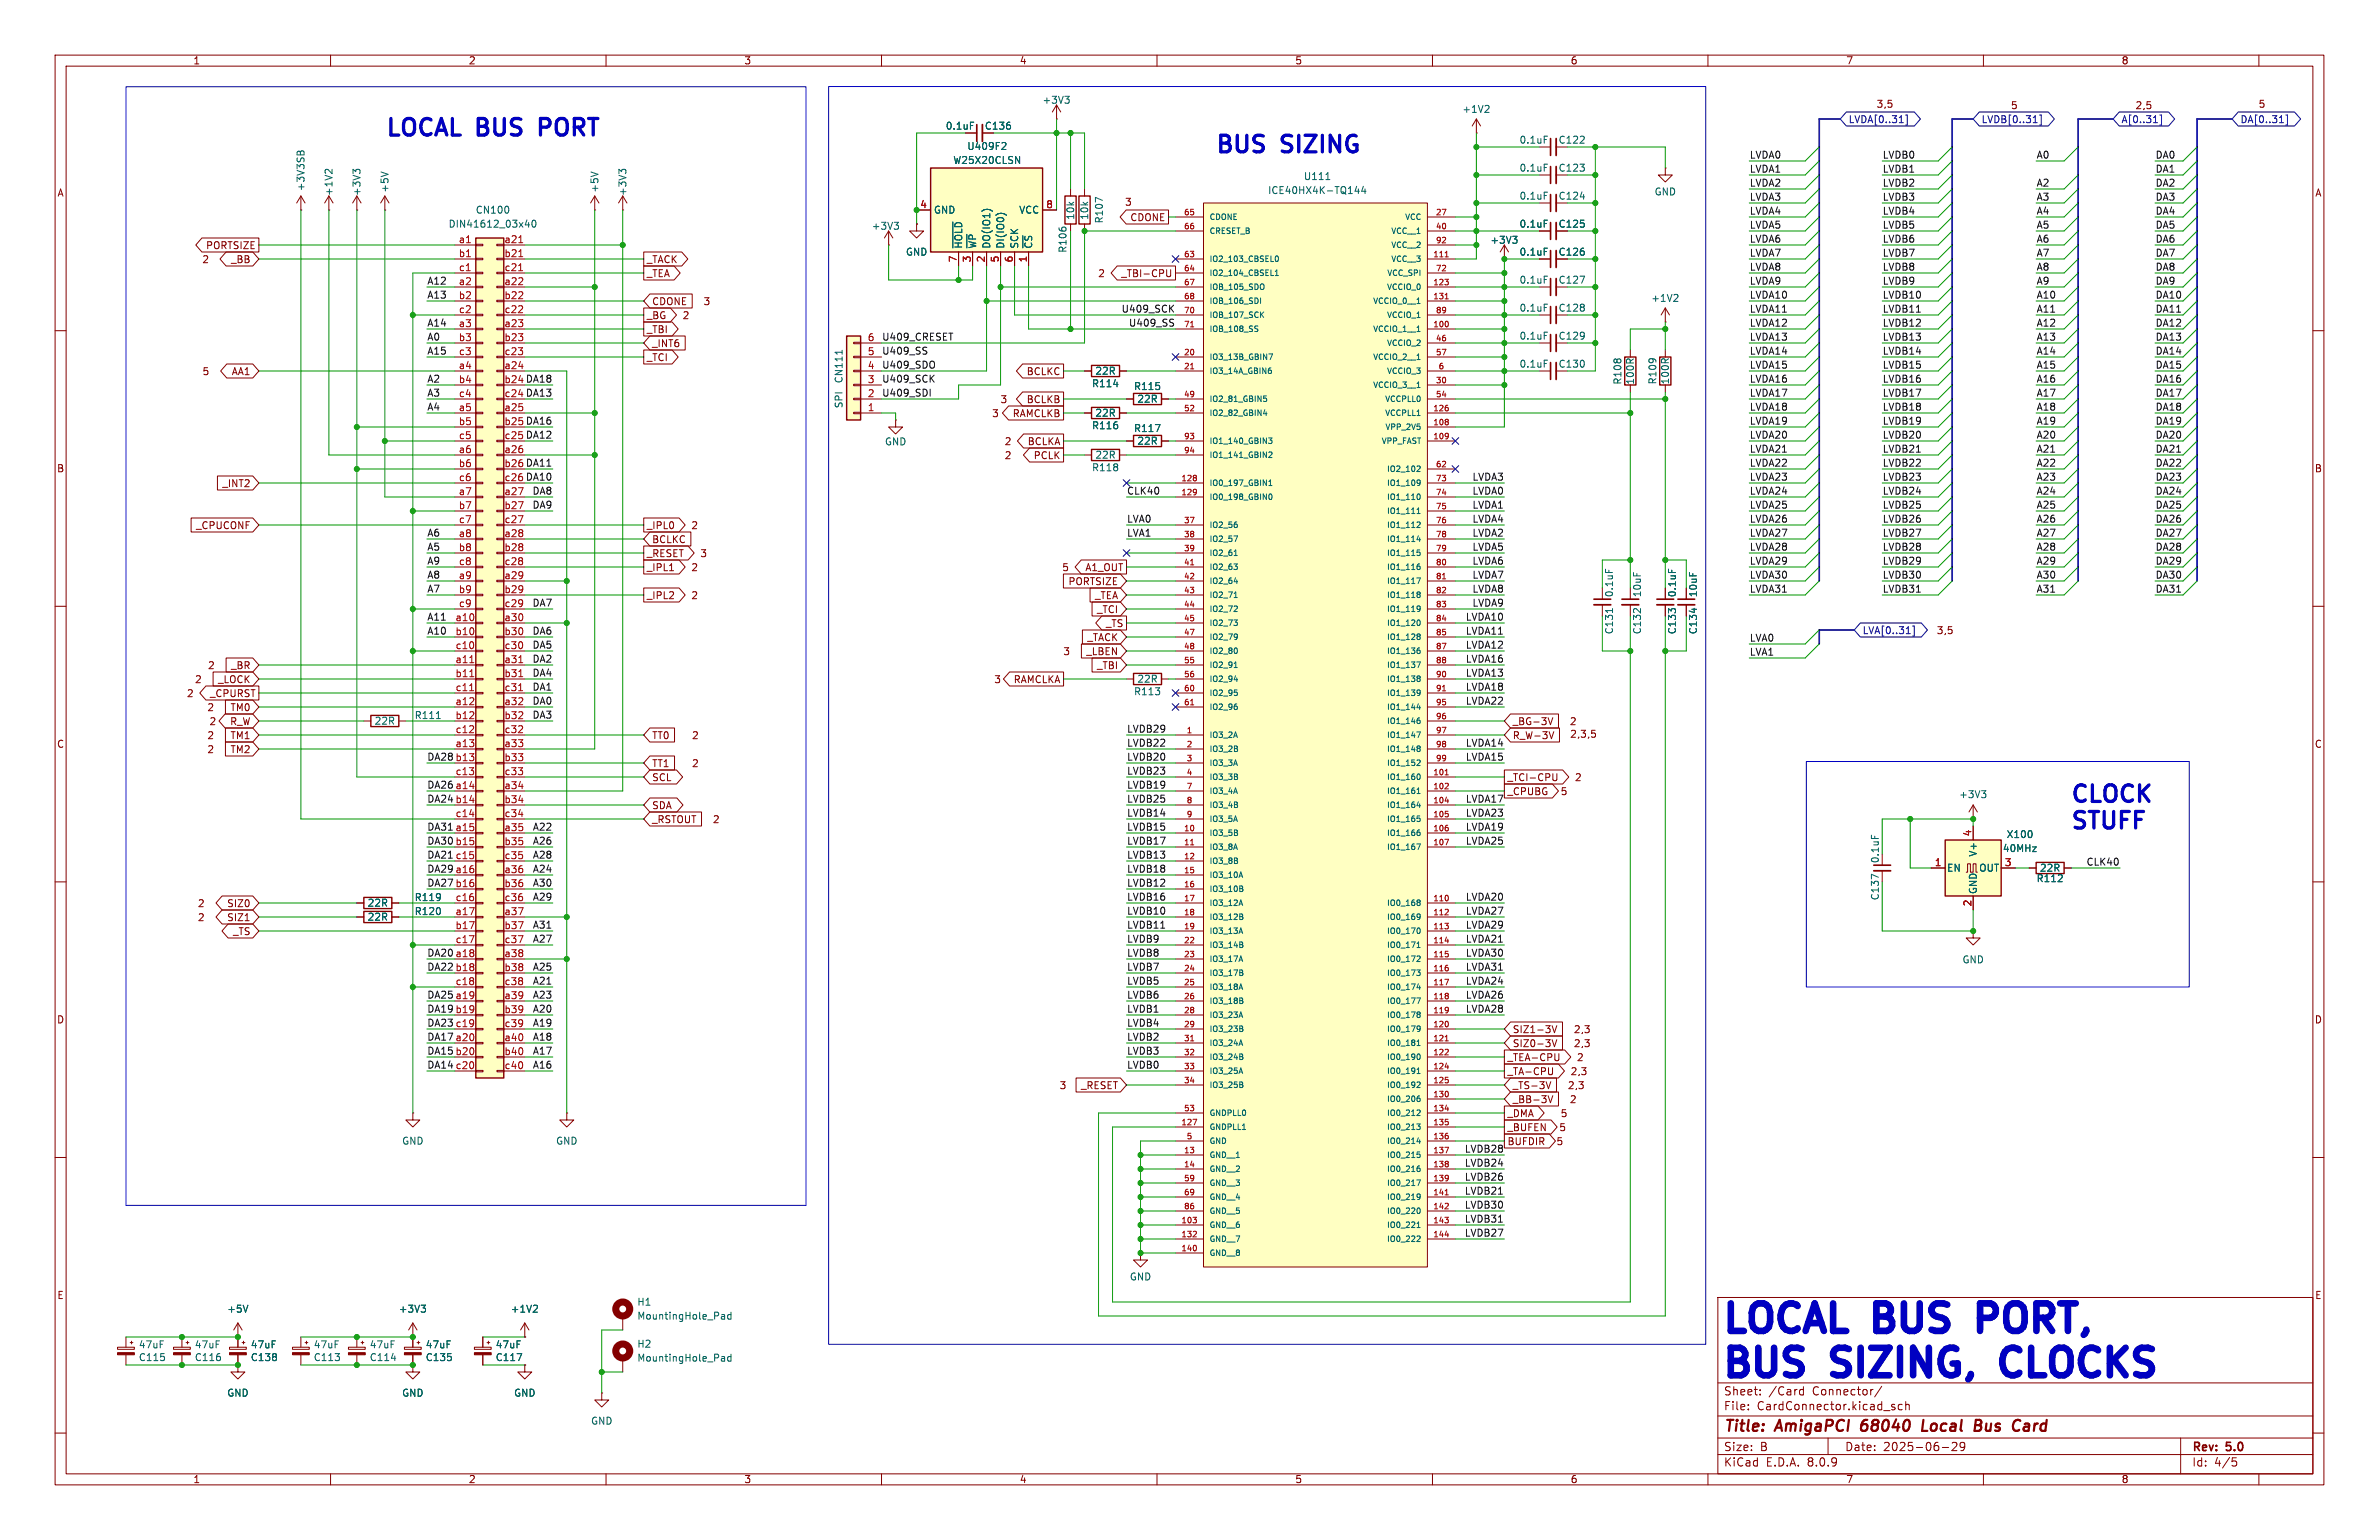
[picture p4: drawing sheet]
<svg xmlns="http://www.w3.org/2000/svg" width="432mm" height="279mm" viewBox="0 0 432 279" stroke-linecap="round" stroke-linejoin="round" font-family="sans-serif">
<defs><g id="words">
<g font-size="7" fill="#0000c2">
<text x="312.2" y="242.1">LOCAL</text>
<text x="341.2" y="242.1">BUS</text>
<text x="362.6" y="242.1">PORT,</text>
<text x="312.2" y="250.2">BUS</text>
<text x="333.6" y="250.2">SIZING,</text>
<text x="366.9" y="250.2">CLOCKS</text>
</g>
<g font-size="4.2" fill="#0000c2">
<text x="69.8" y="24.9">LOCAL BUS</text>
<text x="99.4" y="24.9">PORT</text>
<text x="220.5" y="27.9">BUS</text>
<text x="233" y="27.9">SIZING</text>
<text x="375.7" y="145.8">CLOCK</text>
<text x="375.7" y="150.6">STUFF</text>
</g>
<g font-size="2.8" fill="#840000">
<text x="312.8" y="260.3">Title:</text>
<text x="322.5" y="260.3">AmigaPCI</text>
<text x="338.7" y="260.3">68040</text>
<text x="350.5" y="260.3">Local</text>
<text x="360.9" y="260.3">Bus</text>
<text x="368.6" y="260.3">Card</text>
</g>
<g font-size="2.1" fill="#840000">
<text x="312.8" y="256.1">File:</text>
<text x="312.8" y="253.4">Sheet:</text>
<text x="318.9" y="256.1">CardConnector.kicad_sch</text>
<text x="321" y="253.4">/Card</text>
<text x="329" y="253.4">Connector/</text>
<text x="312.8" y="263.5">Size:</text>
<text x="319.5" y="263.5">B</text>
<text x="334.8" y="263.5">Date:</text>
<text x="341.8" y="263.5">2025-06-29</text>
<text x="397.8" y="263.7">Rev:</text>
<text x="404.2" y="263.7">5.0</text>
<text x="312.8" y="266.3">KiCad</text>
<text x="320.5" y="266.3">E.D.A.</text>
<text x="328.1" y="266.3">8.0.9</text>
<text x="397.8" y="266.3">Id:</text>
<text x="401.9" y="266.3">4/5</text>
</g>
<g font-size="1.8" fill="#840000">
<text x="35" y="11.9">1</text>
<text x="85" y="11.9">2</text>
<text x="135" y="11.9">3</text>
<text x="185" y="11.9">4</text>
<text x="235" y="11.9">5</text>
<text x="285" y="11.9">6</text>
<text x="335" y="11.9">7</text>
<text x="385" y="11.9">8</text>
<text x="178.7" y="23.7">C136</text>
<text x="340.5" y="19.8">3,5</text>
<text x="364.9" y="20">5</text>
<text x="387.5" y="20">2,5</text>
<text x="409.9" y="19.8">5</text>
<text x="10.3" y="35.9">A</text>
<text x="420.1" y="35.9">A</text>
<text x="204.1" y="37.5">3</text>
<text x="205.1" y="40.3">CDONE</text>
<text x="282.8" y="41.5">C125</text>
<text x="36.6" y="47.9">2</text>
<text x="37.3" y="45.4">PORTSIZE</text>
<text x="41.9" y="47.9">_BB</text>
<text x="117.3" y="47.9">_TACK</text>
<text x="282.8" y="46.6">C126</text>
<text x="117.3" y="50.5">_TEA</text>
<text x="199.2" y="50.5">2</text>
<text x="203.4" y="50.5">_TBI-CPU</text>
<text x="117.3" y="58.1">_BG</text>
<text x="118.3" y="55.6">CDONE</text>
<text x="123.8" y="58.1">2</text>
<text x="127.6" y="55.6">3</text>
<text x="117.3" y="60.6">_TBI</text>
<text x="117.3" y="65.7">_TCI</text>
<text x="118.3" y="63.2">_INT6</text>
<text x="36.7" y="68.3">5</text>
<text x="42" y="68.3">AA1</text>
<text x="186.3" y="68.3">BCLKC</text>
<text x="180" y="75.9">3</text>
<text x="181.5" y="73.3">3</text>
<text x="183.7" y="75.9">RAMCLKB</text>
<text x="186.3" y="73.3">BCLKB</text>
<text x="182.3" y="81">2</text>
<text x="182.3" y="83.5">2</text>
<text x="186.4" y="81">BCLKA</text>
<text x="187.5" y="83.5">PCLK</text>
<text x="10.3" y="85.9">B</text>
<text x="40.3" y="88.6">_INT2</text>
<text x="420.1" y="85.9">B</text>
<text x="35.5" y="96.2">_CPUCONF</text>
<text x="117.3" y="96.2">_IPL0</text>
<text x="117.3" y="101.3">_RESET</text>
<text x="118.3" y="98.7">BCLKC</text>
<text x="125.4" y="96.2">2</text>
<text x="127" y="101.3">3</text>
<text x="117.3" y="103.8">_IPL1</text>
<text x="125.4" y="103.8">2</text>
<text x="192.7" y="103.8">5</text>
<text x="193.8" y="106.4">PORTSIZE</text>
<text x="196.9" y="103.8">A1_OUT</text>
<text x="117.3" y="108.9">_IPL2</text>
<text x="125.4" y="108.9">2</text>
<text x="198.7" y="108.9">_TEA</text>
<text x="199" y="111.4">_TCI</text>
<text x="200.6" y="114">_TS</text>
<text x="192.9" y="119.1">3</text>
<text x="197.1" y="119.1">_LBEN</text>
<text x="197.3" y="116.5">_TACK</text>
<text x="351.4" y="115.3">3,5</text>
<text x="35.3" y="124.1">2</text>
<text x="37.7" y="121.6">2</text>
<text x="39.5" y="124.1">_LOCK</text>
<text x="41.9" y="121.6">_BR</text>
<text x="180.4" y="124.1">3</text>
<text x="183.9" y="124.1">RAMCLKA</text>
<text x="199" y="121.6">_TBI</text>
<text x="33.8" y="126.7">2</text>
<text x="37.5" y="129.2">2</text>
<text x="37.9" y="131.8">2</text>
<text x="38" y="126.7">_CPURST</text>
<text x="41.7" y="131.8">R_W</text>
<text x="41.7" y="129.2">TM0</text>
<text x="274.5" y="131.8">_BG-3V</text>
<text x="284.8" y="131.8">2</text>
<text x="10.3" y="135.9">C</text>
<text x="37.5" y="136.8">2</text>
<text x="37.5" y="134.3">2</text>
<text x="41.7" y="136.8">TM2</text>
<text x="41.7" y="134.3">TM1</text>
<text x="118.3" y="134.3">TT0</text>
<text x="125.5" y="134.3">2</text>
<text x="274.5" y="134.3">R_W-3V</text>
<text x="284.9" y="134.1">2,3,5</text>
<text x="420.1" y="135.9">C</text>
<text x="118.3" y="141.9">SCL</text>
<text x="118.3" y="139.4">TT1</text>
<text x="125.5" y="139.4">2</text>
<text x="273.5" y="141.9">_TCI-CPU</text>
<text x="285.8" y="141.9">2</text>
<text x="118.3" y="149.5">_RSTOUT</text>
<text x="118.3" y="147">SDA</text>
<text x="129.3" y="149.5">2</text>
<text x="273.5" y="144.5">_CPUBG</text>
<text x="283.2" y="144.5">5</text>
<text x="35.8" y="164.8">2</text>
<text x="35.8" y="167.3">2</text>
<text x="41.1" y="164.8">SIZ0</text>
<text x="41.1" y="167.3">SIZ1</text>
<text x="42.2" y="169.9">_TS</text>
<text x="10.3" y="185.9">D</text>
<text x="420.1" y="185.9">D</text>
<text x="274.5" y="190.2">SIZ0-3V</text>
<text x="274.5" y="187.6">SIZ1-3V</text>
<text x="285.6" y="190.2">2,3</text>
<text x="285.6" y="187.6">2,3</text>
<text x="192.2" y="197.8">3</text>
<text x="196.1" y="197.8">_RESET</text>
<text x="273.5" y="192.7">_TEA-CPU</text>
<text x="273.5" y="195.3">_TA-CPU</text>
<text x="274.5" y="197.8">_TS-3V</text>
<text x="284.5" y="197.8">2,3</text>
<text x="285" y="195.3">2,3</text>
<text x="286.1" y="192.7">2</text>
<text x="273.5" y="202.9">_DMA</text>
<text x="274.5" y="200.3">_BB-3V</text>
<text x="283.2" y="202.9">5</text>
<text x="284.8" y="200.3">2</text>
<text x="273.5" y="208">BUFDIR</text>
<text x="273.5" y="205.4">_BUFEN</text>
<text x="282.4" y="208">5</text>
<text x="282.9" y="205.4">5</text>
<text x="10.3" y="235.9">E</text>
<text x="420.1" y="235.9">E</text>
<text x="35" y="269.3">1</text>
<text x="85" y="269.3">2</text>
<text x="135" y="269.3">3</text>
<text x="185" y="269.3">4</text>
<text x="235" y="269.3">5</text>
<text x="285" y="269.3">6</text>
<text x="335" y="269.3">7</text>
<text x="385" y="269.3">8</text>
</g>
<g font-size="1.8" fill="#006464">
<text x="171.6" y="23.7">0.1uF</text>
<text x="189.1" y="19">+3V3</text>
<text x="265.3" y="20.7">+1V2</text>
<text x="172.9" y="29.9">W25X20CLSN</text>
<text x="175.5" y="27.4">U409F2</text>
<text x="275.7" y="26.3">0.1uF</text>
<text x="282.8" y="26.3">C122</text>
<text x="55.5" y="34.8" transform="rotate(-90 55.5 34.8)">+3V3SB</text>
<text x="60.6" y="35.7" transform="rotate(-90 60.6 35.7)">+1V2</text>
<text x="65.6" y="35.7" transform="rotate(-90 65.6 35.7)">+3V3</text>
<text x="70.7" y="35.1" transform="rotate(-90 70.7 35.1)">+5V</text>
<text x="108.8" y="35.1" transform="rotate(-90 108.8 35.1)">+5V</text>
<text x="113.9" y="35.7" transform="rotate(-90 113.9 35.7)">+3V3</text>
<text x="230.1" y="35.4">ICE40HX4K-TQ144</text>
<text x="236.6" y="32.9">U111</text>
<text x="275.7" y="31.3">0.1uF</text>
<text x="282.8" y="31.3">C123</text>
<text x="300.2" y="35.7">GND</text>
<text x="81.3" y="41.5">DIN41612_03x40</text>
<text x="86.3" y="39">CN100</text>
<text x="158.1" y="41.9">+3V3</text>
<text x="169.4" y="39">GND</text>
<text x="184.9" y="39">VCC</text>
<text x="195.2" y="40" transform="rotate(-90 195.2 40)">10k</text>
<text x="197.7" y="40" transform="rotate(-90 197.7 40)">10k</text>
<text x="200.4" y="40.6" transform="rotate(-90 200.4 40.6)">R107</text>
<text x="275.7" y="36.4">0.1uF</text>
<text x="275.7" y="41.5">0.1uF</text>
<text x="282.8" y="36.4">C124</text>
<text x="164.3" y="46.6">GND</text>
<text x="174.9" y="45.2" transform="rotate(-90 174.9 45.2)">~{HOLD}</text>
<text x="177.4" y="45.2" transform="rotate(-90 177.4 45.2)">~{WP}</text>
<text x="179.9" y="45.2" transform="rotate(-90 179.9 45.2)">DO(IO1)</text>
<text x="182.5" y="45.2" transform="rotate(-90 182.5 45.2)">DI(IO0)</text>
<text x="185" y="45.2" transform="rotate(-90 185 45.2)">SCK</text>
<text x="187.6" y="45.2" transform="rotate(-90 187.6 45.2)">~{CS}</text>
<text x="193.8" y="46" transform="rotate(-90 193.8 46)">R106</text>
<text x="270.4" y="44.4">+3V3</text>
<text x="275.7" y="46.6">0.1uF</text>
<text x="275.7" y="51.7">0.1uF</text>
<text x="282.8" y="51.7">C127</text>
<text x="275.7" y="56.7">0.1uF</text>
<text x="282.8" y="56.7">C128</text>
<text x="299.6" y="55">+1V2</text>
<text x="275.7" y="61.8">0.1uF</text>
<text x="282.8" y="61.8">C129</text>
<text x="153.1" y="69.6" transform="rotate(-90 153.1 69.6)">CN111</text>
<text x="198.1" y="70.5">R114</text>
<text x="198.7" y="68.2">22R</text>
<text x="205.7" y="71">R115</text>
<text x="275.7" y="66.9">0.1uF</text>
<text x="282.8" y="66.9">C130</text>
<text x="294.5" y="69.9" transform="rotate(-90 294.5 69.9)">R108</text>
<text x="296.8" y="69.9" transform="rotate(-90 296.8 69.9)">100R</text>
<text x="300.8" y="69.8" transform="rotate(-90 300.8 69.8)">R109</text>
<text x="303.1" y="69.8" transform="rotate(-90 303.1 69.8)">100R</text>
<text x="153.1" y="74.2" transform="rotate(-90 153.1 74.2)">SPI</text>
<text x="198.7" y="75.8">22R</text>
<text x="206.3" y="73.3">22R</text>
<text x="160.5" y="81">GND</text>
<text x="198.1" y="78.1">R116</text>
<text x="198.7" y="83.4">22R</text>
<text x="205.7" y="78.6">R117</text>
<text x="206.3" y="80.9">22R</text>
<text x="198.1" y="85.7">R118</text>
<text x="293" y="108.4" transform="rotate(-90 293 108.4)">0.1uF</text>
<text x="298" y="108.4" transform="rotate(-90 298 108.4)">10uF</text>
<text x="304.4" y="108.4" transform="rotate(-90 304.4 108.4)">0.1uF</text>
<text x="308.2" y="108.4" transform="rotate(-90 308.2 108.4)">10uF</text>
<text x="293" y="115.2" transform="rotate(-90 293 115.2)">C131</text>
<text x="298" y="115.2" transform="rotate(-90 298 115.2)">C132</text>
<text x="304.4" y="115.2" transform="rotate(-90 304.4 115.2)">C133</text>
<text x="308.2" y="115.2" transform="rotate(-90 308.2 115.2)">C134</text>
<text x="206.3" y="124.1">22R</text>
<text x="67.9" y="131.7">22R</text>
<text x="75.2" y="130.7">R111</text>
<text x="205.7" y="126.3">R113</text>
<text x="355.5" y="145">+3V3</text>
<text x="359" y="155.5" transform="rotate(-90 359 155.5)">V+</text>
<text x="363.4" y="154.8">40MHz</text>
<text x="364.1" y="152.2">X100</text>
<text x="341.2" y="156.7" transform="rotate(-90 341.2 156.7)">0.1uF</text>
<text x="353.3" y="158.3">EN</text>
<text x="359.1" y="158.3">OUT</text>
<text x="369.6" y="160.2">R112</text>
<text x="370.2" y="158.3">22R</text>
<text x="66.6" y="167.2">22R</text>
<text x="66.6" y="164.7">22R</text>
<text x="75.2" y="166.2">R120</text>
<text x="75.2" y="163.7">R119</text>
<text x="341.2" y="163.4" transform="rotate(-90 341.2 163.4)">C137</text>
<text x="359" y="162.3" transform="rotate(-90 359 162.3)">GND</text>
<text x="356.1" y="175">GND</text>
<text x="72.9" y="207.9">GND</text>
<text x="100.8" y="207.9">GND</text>
<text x="205" y="232.5">GND</text>
<text x="41.1" y="238.4">+5V</text>
<text x="72.3" y="238.4">+3V3</text>
<text x="92.6" y="238.4">+1V2</text>
<text x="115.6" y="237.1">H1</text>
<text x="115.6" y="239.6">MountingHole_Pad</text>
<text x="25.1" y="244.8">47uF</text>
<text x="35.3" y="244.8">47uF</text>
<text x="45.4" y="244.8">47uF</text>
<text x="56.9" y="244.8">47uF</text>
<text x="67" y="244.8">47uF</text>
<text x="77.2" y="244.8">47uF</text>
<text x="89.9" y="244.8">47uF</text>
<text x="115.6" y="244.7">H2</text>
<text x="25.1" y="247.1">C115</text>
<text x="35.3" y="247.1">C116</text>
<text x="45.4" y="247.1">C138</text>
<text x="56.9" y="247.1">C113</text>
<text x="67" y="247.1">C114</text>
<text x="77.2" y="247.1">C135</text>
<text x="89.9" y="247.1">C117</text>
<text x="115.6" y="247.2">MountingHole_Pad</text>
<text x="41.1" y="253.6">GND</text>
<text x="72.9" y="253.6">GND</text>
<text x="93.2" y="253.6">GND</text>
<text x="107.2" y="258.7">GND</text>
</g>
<g font-size="1.8" fill="#000084">
<text x="335.4" y="22.5">LVDA[0..31]</text>
<text x="359.6" y="22.5">LVDB[0..31]</text>
<text x="385" y="22.5">A[0..31]</text>
<text x="406.6" y="22.5">DA[0..31]</text>
<text x="338" y="115.3">LVA[0..31]</text>
</g>
<g font-size="1.8" fill="#0f0f0f">
<text x="317.5" y="28.9">LVDA0</text>
<text x="341.6" y="28.9">LVDB0</text>
<text x="369.6" y="28.9">A0</text>
<text x="391.2" y="28.9">DA0</text>
<text x="317.5" y="33.9">LVDA2</text>
<text x="317.5" y="31.4">LVDA1</text>
<text x="341.6" y="33.9">LVDB2</text>
<text x="341.6" y="31.4">LVDB1</text>
<text x="369.6" y="33.9">A2</text>
<text x="391.2" y="31.4">DA1</text>
<text x="391.2" y="33.9">DA2</text>
<text x="317.5" y="41.6">LVDA5</text>
<text x="317.5" y="39">LVDA4</text>
<text x="317.5" y="36.5">LVDA3</text>
<text x="341.6" y="36.5">LVDB3</text>
<text x="341.6" y="39">LVDB4</text>
<text x="341.6" y="41.6">LVDB5</text>
<text x="369.6" y="41.6">A5</text>
<text x="369.6" y="36.5">A3</text>
<text x="369.6" y="39">A4</text>
<text x="391.2" y="36.5">DA3</text>
<text x="391.2" y="39">DA4</text>
<text x="391.2" y="41.6">DA5</text>
<text x="317.5" y="46.6">LVDA7</text>
<text x="317.5" y="44.1">LVDA6</text>
<text x="341.6" y="44.1">LVDB6</text>
<text x="341.6" y="46.6">LVDB7</text>
<text x="369.6" y="44.1">A6</text>
<text x="369.6" y="46.6">A7</text>
<text x="391.2" y="46.6">DA7</text>
<text x="391.2" y="44.1">DA6</text>
<text x="77.5" y="51.7">A12</text>
<text x="317.5" y="51.7">LVDA9</text>
<text x="317.5" y="49.2">LVDA8</text>
<text x="341.6" y="51.7">LVDB9</text>
<text x="341.6" y="49.2">LVDB8</text>
<text x="369.6" y="51.7">A9</text>
<text x="369.6" y="49.2">A8</text>
<text x="391.2" y="51.7">DA9</text>
<text x="391.2" y="49.2">DA8</text>
<text x="77.5" y="59.3">A14</text>
<text x="77.5" y="54.3">A13</text>
<text x="203.5" y="56.8">U409_SCK</text>
<text x="204.8" y="59.3">U409_SS</text>
<text x="317.5" y="56.8">LVDA11</text>
<text x="317.5" y="59.3">LVDA12</text>
<text x="317.5" y="54.3">LVDA10</text>
<text x="341.6" y="59.3">LVDB12</text>
<text x="341.6" y="56.8">LVDB11</text>
<text x="341.6" y="54.3">LVDB10</text>
<text x="369.6" y="56.8">A11</text>
<text x="369.6" y="59.3">A12</text>
<text x="369.6" y="54.3">A10</text>
<text x="391.2" y="54.3">DA10</text>
<text x="391.2" y="56.8">DA11</text>
<text x="391.2" y="59.3">DA12</text>
<text x="77.5" y="64.4">A15</text>
<text x="77.5" y="61.9">A0</text>
<text x="160" y="61.9">U409_CRESET</text>
<text x="160" y="64.4">U409_SS</text>
<text x="317.5" y="61.9">LVDA13</text>
<text x="317.5" y="64.4">LVDA14</text>
<text x="341.6" y="61.9">LVDB13</text>
<text x="341.6" y="64.4">LVDB14</text>
<text x="369.6" y="64.4">A14</text>
<text x="369.6" y="61.9">A13</text>
<text x="391.2" y="61.9">DA13</text>
<text x="391.2" y="64.4">DA14</text>
<text x="77.5" y="69.5">A2</text>
<text x="91.5" y="69.6">b24 DA18</text>
<text x="160" y="67">U409_SDO</text>
<text x="160" y="69.5">U409_SCK</text>
<text x="317.5" y="67">LVDA15</text>
<text x="317.5" y="69.5">LVDA16</text>
<text x="341.6" y="67">LVDB15</text>
<text x="341.6" y="69.5">LVDB16</text>
<text x="369.6" y="69.5">A16</text>
<text x="369.6" y="67">A15</text>
<text x="391.2" y="69.5">DA16</text>
<text x="391.2" y="67">DA15</text>
<text x="77.5" y="74.6">A4</text>
<text x="77.5" y="72">A3</text>
<text x="91.5" y="77.2">b25 DA16</text>
<text x="91.5" y="72.1">c24 DA13</text>
<text x="160" y="72">U409_SDI</text>
<text x="317.5" y="74.6">LVDA18</text>
<text x="317.5" y="72">LVDA17</text>
<text x="317.5" y="77.1">LVDA19</text>
<text x="341.6" y="72">LVDB17</text>
<text x="341.6" y="74.6">LVDB18</text>
<text x="341.6" y="77.1">LVDB19</text>
<text x="369.6" y="77.1">A19</text>
<text x="369.6" y="74.6">A18</text>
<text x="369.6" y="72">A17</text>
<text x="391.2" y="74.6">DA18</text>
<text x="391.2" y="77.1">DA19</text>
<text x="391.2" y="72">DA17</text>
<text x="91.5" y="79.8">c25 DA12</text>
<text x="317.5" y="82.2">LVDA21</text>
<text x="317.5" y="79.7">LVDA20</text>
<text x="341.6" y="82.2">LVDB21</text>
<text x="341.6" y="79.7">LVDB20</text>
<text x="369.6" y="82.2">A21</text>
<text x="369.6" y="79.7">A20</text>
<text x="391.2" y="79.7">DA20</text>
<text x="391.2" y="82.2">DA21</text>
<text x="91.5" y="84.8">b26 DA11</text>
<text x="91.5" y="87.4">c26 DA10</text>
<text x="96.6" y="89.8">DA8</text>
<text x="204.5" y="89.8">CLK40</text>
<text x="267.2" y="87.3">LVDA3</text>
<text x="267.2" y="89.8">LVDA0</text>
<text x="317.5" y="87.3">LVDA23</text>
<text x="317.5" y="89.8">LVDA24</text>
<text x="317.5" y="84.7">LVDA22</text>
<text x="341.6" y="87.3">LVDB23</text>
<text x="341.6" y="89.8">LVDB24</text>
<text x="341.6" y="84.7">LVDB22</text>
<text x="369.6" y="89.8">A24</text>
<text x="369.6" y="87.3">A23</text>
<text x="369.6" y="84.7">A22</text>
<text x="391.2" y="84.7">DA22</text>
<text x="391.2" y="89.8">DA24</text>
<text x="391.2" y="87.3">DA23</text>
<text x="96.6" y="92.4">DA9</text>
<text x="204.5" y="94.9">LVA0</text>
<text x="267.2" y="92.4">LVDA1</text>
<text x="267.2" y="94.9">LVDA4</text>
<text x="317.5" y="94.9">LVDA26</text>
<text x="317.5" y="92.4">LVDA25</text>
<text x="341.6" y="92.4">LVDB25</text>
<text x="341.6" y="94.9">LVDB26</text>
<text x="369.6" y="92.4">A25</text>
<text x="369.6" y="94.9">A26</text>
<text x="391.2" y="94.9">DA26</text>
<text x="391.2" y="92.4">DA25</text>
<text x="77.5" y="100">A5</text>
<text x="77.5" y="97.4">A6</text>
<text x="204.5" y="97.4">LVA1</text>
<text x="267.2" y="100">LVDA5</text>
<text x="267.2" y="97.4">LVDA2</text>
<text x="317.5" y="97.4">LVDA27</text>
<text x="317.5" y="100">LVDA28</text>
<text x="341.6" y="97.4">LVDB27</text>
<text x="341.6" y="100">LVDB28</text>
<text x="369.6" y="100">A28</text>
<text x="369.6" y="97.4">A27</text>
<text x="391.2" y="100">DA28</text>
<text x="391.2" y="97.4">DA27</text>
<text x="77.5" y="107.6">A7</text>
<text x="77.5" y="105.1">A8</text>
<text x="77.5" y="102.5">A9</text>
<text x="267.2" y="105.1">LVDA7</text>
<text x="267.2" y="102.5">LVDA6</text>
<text x="267.2" y="107.6">LVDA8</text>
<text x="317.5" y="107.6">LVDA31</text>
<text x="317.5" y="105.1">LVDA30</text>
<text x="317.5" y="102.5">LVDA29</text>
<text x="341.6" y="105.1">LVDB30</text>
<text x="341.6" y="102.5">LVDB29</text>
<text x="341.6" y="107.6">LVDB31</text>
<text x="369.6" y="107.6">A31</text>
<text x="369.6" y="105.1">A30</text>
<text x="369.6" y="102.5">A29</text>
<text x="391.2" y="102.5">DA29</text>
<text x="391.2" y="105.1">DA30</text>
<text x="391.2" y="107.6">DA31</text>
<text x="77.5" y="112.7">A11</text>
<text x="96.6" y="110.1">DA7</text>
<text x="266" y="112.7">LVDA10</text>
<text x="267.2" y="110.1">LVDA9</text>
<text x="77.5" y="115.2">A10</text>
<text x="96.6" y="117.8">DA5</text>
<text x="96.6" y="115.2">DA6</text>
<text x="266" y="117.8">LVDA12</text>
<text x="266" y="115.2">LVDA11</text>
<text x="317.5" y="119">LVA1</text>
<text x="317.5" y="116.5">LVA0</text>
<text x="96.6" y="122.8">DA4</text>
<text x="96.6" y="120.3">DA2</text>
<text x="96.6" y="125.4">DA1</text>
<text x="266" y="120.3">LVDA16</text>
<text x="266" y="122.8">LVDA13</text>
<text x="266" y="125.4">LVDA18</text>
<text x="96.6" y="130.5">DA3</text>
<text x="96.6" y="127.9">DA0</text>
<text x="266" y="127.9">LVDA22</text>
<text x="204.5" y="135.5">LVDB22</text>
<text x="204.5" y="133">LVDB29</text>
<text x="266" y="135.5">LVDA14</text>
<text x="77.5" y="138.1">DA28 b13</text>
<text x="77.5" y="143.2">DA26 a14</text>
<text x="204.5" y="140.6">LVDB23</text>
<text x="204.5" y="138.1">LVDB20</text>
<text x="204.5" y="143.2">LVDB19</text>
<text x="266" y="138.1">LVDA15</text>
<text x="77.5" y="145.7">DA24 b14</text>
<text x="204.5" y="148.2">LVDB14</text>
<text x="204.5" y="145.7">LVDB25</text>
<text x="266" y="148.2">LVDA23</text>
<text x="266" y="145.7">LVDA17</text>
<text x="77.5" y="155.9">DA21 c15</text>
<text x="77.5" y="153.3">DA30 b15</text>
<text x="77.5" y="150.8">DA31 a15</text>
<text x="96.6" y="150.8">A22</text>
<text x="96.6" y="153.3">A26</text>
<text x="96.6" y="155.9">A28</text>
<text x="204.5" y="153.3">LVDB17</text>
<text x="204.5" y="150.8">LVDB15</text>
<text x="204.5" y="155.9">LVDB13</text>
<text x="266" y="153.3">LVDA25</text>
<text x="266" y="150.8">LVDA19</text>
<text x="77.5" y="158.4">DA29 a16</text>
<text x="77.5" y="160.9">DA27 b16</text>
<text x="96.6" y="160.9">A30</text>
<text x="96.6" y="158.4">A24</text>
<text x="204.5" y="158.4">LVDB18</text>
<text x="204.5" y="160.9">LVDB12</text>
<text x="378.6" y="157.1">CLK40</text>
<text x="96.6" y="163.5">A29</text>
<text x="204.5" y="163.5">LVDB16</text>
<text x="204.5" y="166">LVDB10</text>
<text x="266" y="166">LVDA27</text>
<text x="266" y="163.5">LVDA20</text>
<text x="77.5" y="173.6">DA20 a18</text>
<text x="96.6" y="171.1">A27</text>
<text x="96.6" y="168.6">A31</text>
<text x="204.5" y="173.6">LVDB8</text>
<text x="204.5" y="171.1">LVDB9</text>
<text x="204.5" y="168.6">LVDB11</text>
<text x="266" y="171.1">LVDA21</text>
<text x="266" y="173.6">LVDA30</text>
<text x="266" y="168.6">LVDA29</text>
<text x="77.5" y="176.2">DA22 b18</text>
<text x="96.6" y="178.7">A21</text>
<text x="96.6" y="176.2">A25</text>
<text x="204.5" y="176.2">LVDB7</text>
<text x="204.5" y="178.7">LVDB5</text>
<text x="266" y="178.7">LVDA24</text>
<text x="266" y="176.2">LVDA31</text>
<text x="77.5" y="183.8">DA19 b19</text>
<text x="77.5" y="181.3">DA25 a19</text>
<text x="96.6" y="181.3">A23</text>
<text x="96.6" y="183.8">A20</text>
<text x="204.5" y="183.8">LVDB1</text>
<text x="204.5" y="181.3">LVDB6</text>
<text x="266" y="183.8">LVDA28</text>
<text x="266" y="181.3">LVDA26</text>
<text x="77.5" y="186.3">DA23 c19</text>
<text x="77.5" y="191.4">DA15 b20</text>
<text x="77.5" y="188.9">DA17 a20</text>
<text x="96.6" y="191.4">A17</text>
<text x="96.6" y="186.3">A19</text>
<text x="96.6" y="188.9">A18</text>
<text x="204.5" y="191.4">LVDB3</text>
<text x="204.5" y="188.9">LVDB2</text>
<text x="204.5" y="186.3">LVDB4</text>
<text x="77.5" y="194">DA14 c20</text>
<text x="96.6" y="194">A16</text>
<text x="204.5" y="194">LVDB0</text>
<text x="265.8" y="209.2">LVDB28</text>
<text x="265.8" y="211.7">LVDB24</text>
<text x="265.8" y="214.3">LVDB26</text>
<text x="265.8" y="219.4">LVDB30</text>
<text x="265.8" y="216.8">LVDB21</text>
<text x="265.8" y="221.9">LVDB31</text>
<text x="265.8" y="224.4">LVDB27</text>
</g>
<g font-size="1.8" fill="#a90000">
<text x="166.9" y="37.8">4</text>
<text x="189.8" y="37.8">8</text>
<text x="83.2" y="44.2">a1</text>
<text x="83.2" y="46.7">b1</text>
<text x="91.5" y="44.2">a21</text>
<text x="91.5" y="46.7">b21</text>
<text x="173.7" y="47.7" transform="rotate(-90 173.7 47.7)">7</text>
<text x="176.3" y="47.7" transform="rotate(-90 176.3 47.7)">3</text>
<text x="178.8" y="47.7" transform="rotate(-90 178.8 47.7)">2</text>
<text x="181.4" y="47.7" transform="rotate(-90 181.4 47.7)">5</text>
<text x="183.9" y="47.7" transform="rotate(-90 183.9 47.7)">6</text>
<text x="186.4" y="47.7" transform="rotate(-90 186.4 47.7)">1</text>
<text x="83.2" y="51.8">a2</text>
<text x="83.2" y="49.3">c1</text>
<text x="91.5" y="51.8">a22</text>
<text x="91.5" y="49.3">c21</text>
<text x="83.2" y="59.4">a3</text>
<text x="83.2" y="54.4">b2</text>
<text x="83.2" y="56.9">c2</text>
<text x="91.5" y="59.4">a23</text>
<text x="91.5" y="54.4">b22</text>
<text x="91.5" y="56.9">c22</text>
<text x="83.2" y="62">b3</text>
<text x="83.2" y="64.5">c3</text>
<text x="91.5" y="62">b23</text>
<text x="91.5" y="64.5">c23</text>
<text x="157.4" y="64.5">5</text>
<text x="157.4" y="62">6</text>
<text x="83.2" y="67.1">a4</text>
<text x="83.2" y="69.6">b4</text>
<text x="91.5" y="67.1">a24</text>
<text x="157.4" y="69.6">3</text>
<text x="157.4" y="67.1">4</text>
<text x="83.2" y="74.7">a5</text>
<text x="83.2" y="77.2">b5</text>
<text x="83.2" y="72.1">c4</text>
<text x="91.5" y="74.7">a25</text>
<text x="157.4" y="74.7">1</text>
<text x="157.4" y="72.1">2</text>
<text x="83.2" y="82.3">a6</text>
<text x="83.2" y="79.8">c5</text>
<text x="91.5" y="82.3">a26</text>
<text x="83.2" y="84.8">b6</text>
<text x="83.2" y="89.9">a7</text>
<text x="83.2" y="87.4">c6</text>
<text x="91.5" y="89.9">a27</text>
<text x="83.2" y="92.5">b7</text>
<text x="83.2" y="95">c7</text>
<text x="91.5" y="92.5">b27</text>
<text x="91.5" y="95">c27</text>
<text x="83.2" y="97.5">a8</text>
<text x="83.2" y="100.1">b8</text>
<text x="91.5" y="97.5">a28</text>
<text x="91.5" y="100.1">b28</text>
<text x="83.2" y="105.2">a9</text>
<text x="83.2" y="107.7">b9</text>
<text x="83.2" y="102.6">c8</text>
<text x="91.5" y="105.2">a29</text>
<text x="91.5" y="107.7">b29</text>
<text x="91.5" y="102.6">c28</text>
<text x="82.6" y="112.8">a10</text>
<text x="83.2" y="110.2">c9</text>
<text x="91.5" y="112.8">a30</text>
<text x="91.5" y="110.2">c29</text>
<text x="82.6" y="115.3">b10</text>
<text x="82.6" y="117.9">c10</text>
<text x="91.5" y="115.3">b30</text>
<text x="91.5" y="117.9">c30</text>
<text x="82.6" y="120.4">a11</text>
<text x="82.6" y="122.9">b11</text>
<text x="82.6" y="125.5">c11</text>
<text x="91.5" y="120.4">a31</text>
<text x="91.5" y="122.9">b31</text>
<text x="91.5" y="125.5">c31</text>
<text x="82.6" y="130.6">b12</text>
<text x="82.6" y="128">a12</text>
<text x="91.5" y="128">a32</text>
<text x="91.5" y="130.6">b32</text>
<text x="82.6" y="135.6">a13</text>
<text x="82.6" y="133.1">c12</text>
<text x="91.5" y="135.6">a33</text>
<text x="91.5" y="133.1">c32</text>
<text x="82.6" y="140.7">c13</text>
<text x="91.5" y="143.3">a34</text>
<text x="91.5" y="138.2">b33</text>
<text x="91.5" y="140.7">c33</text>
<text x="82.6" y="148.3">c14</text>
<text x="91.5" y="145.8">b34</text>
<text x="91.5" y="148.3">c34</text>
<text x="91.5" y="150.9">a35</text>
<text x="91.5" y="153.4">b35</text>
<text x="91.5" y="156">c35</text>
<text x="357.9" y="151.8" transform="rotate(-90 357.9 151.8)">4</text>
<text x="91.5" y="158.5">a36</text>
<text x="91.5" y="161">b36</text>
<text x="351.1" y="157.2">1</text>
<text x="363.8" y="157.2">3</text>
<text x="82.6" y="166.1">a17</text>
<text x="82.6" y="163.6">c16</text>
<text x="91.5" y="166.1">a37</text>
<text x="91.5" y="163.6">c36</text>
<text x="357.9" y="164.5" transform="rotate(-90 357.9 164.5)">2</text>
<text x="82.6" y="168.7">b17</text>
<text x="82.6" y="171.2">c17</text>
<text x="91.5" y="168.7">b37</text>
<text x="91.5" y="173.7">a38</text>
<text x="91.5" y="171.2">c37</text>
<text x="82.6" y="178.8">c18</text>
<text x="91.5" y="176.3">b38</text>
<text x="91.5" y="178.8">c38</text>
<text x="91.5" y="181.4">a39</text>
<text x="91.5" y="183.9">b39</text>
<text x="91.5" y="189">a40</text>
<text x="91.5" y="191.5">b40</text>
<text x="91.5" y="186.4">c39</text>
<text x="91.5" y="194.1">c40</text>
</g>
<g font-size="1.4" fill="#a90000">
<text x="214.8" y="39.1">65</text>
<text x="214.8" y="41.7">66</text>
<text x="260.5" y="39.1">27</text>
<text x="260.5" y="41.7">40</text>
<text x="214.8" y="46.7">63</text>
<text x="260" y="46.7">111</text>
<text x="260.5" y="44.2">92</text>
<text x="214.8" y="49.3">64</text>
<text x="214.8" y="51.8">67</text>
<text x="260" y="51.8">123</text>
<text x="260.5" y="49.3">72</text>
<text x="214.8" y="54.4">68</text>
<text x="214.8" y="56.9">70</text>
<text x="214.8" y="59.4">71</text>
<text x="260" y="59.4">100</text>
<text x="260" y="54.4">131</text>
<text x="260.5" y="56.9">89</text>
<text x="214.8" y="64.5">20</text>
<text x="260.5" y="62">46</text>
<text x="260.5" y="64.5">57</text>
<text x="214.8" y="67.1">21</text>
<text x="260.5" y="69.6">30</text>
<text x="261" y="67.1">6</text>
<text x="214.8" y="72.1">49</text>
<text x="214.8" y="74.7">52</text>
<text x="260" y="77.2">108</text>
<text x="260" y="74.7">126</text>
<text x="260.5" y="72.1">54</text>
<text x="214.8" y="79.8">93</text>
<text x="214.8" y="82.3">94</text>
<text x="260" y="79.8">109</text>
<text x="214.3" y="87.4">128</text>
<text x="214.3" y="89.9">129</text>
<text x="260.5" y="84.8">62</text>
<text x="260.5" y="87.4">73</text>
<text x="260.5" y="89.9">74</text>
<text x="214.8" y="95">37</text>
<text x="260.5" y="92.5">75</text>
<text x="260.5" y="95">76</text>
<text x="214.8" y="97.5">38</text>
<text x="214.8" y="100.1">39</text>
<text x="260.5" y="97.5">78</text>
<text x="260.5" y="100.1">79</text>
<text x="214.8" y="102.6">41</text>
<text x="214.8" y="105.2">42</text>
<text x="214.8" y="107.7">43</text>
<text x="260.5" y="102.6">80</text>
<text x="260.5" y="105.2">81</text>
<text x="260.5" y="107.7">82</text>
<text x="214.8" y="110.2">44</text>
<text x="214.8" y="112.8">45</text>
<text x="260.5" y="110.2">83</text>
<text x="260.5" y="112.8">84</text>
<text x="214.8" y="115.3">47</text>
<text x="214.8" y="117.9">48</text>
<text x="260.5" y="115.3">85</text>
<text x="260.5" y="117.9">87</text>
<text x="214.8" y="120.4">55</text>
<text x="214.8" y="122.9">56</text>
<text x="214.8" y="125.5">60</text>
<text x="260.5" y="120.4">88</text>
<text x="260.5" y="122.9">90</text>
<text x="260.5" y="125.5">91</text>
<text x="214.8" y="128">61</text>
<text x="260.5" y="128">95</text>
<text x="260.5" y="130.6">96</text>
<text x="215.3" y="133.1">1</text>
<text x="215.3" y="135.6">2</text>
<text x="260.5" y="133.1">97</text>
<text x="260.5" y="135.6">98</text>
<text x="215.3" y="138.2">3</text>
<text x="215.3" y="140.7">4</text>
<text x="215.3" y="143.3">7</text>
<text x="260" y="140.7">101</text>
<text x="260" y="143.3">102</text>
<text x="260.5" y="138.2">99</text>
<text x="215.3" y="145.8">8</text>
<text x="215.3" y="148.3">9</text>
<text x="260" y="145.8">104</text>
<text x="260" y="148.3">105</text>
<text x="214.8" y="150.9">10</text>
<text x="214.8" y="153.4">11</text>
<text x="214.8" y="156">12</text>
<text x="260" y="150.9">106</text>
<text x="260" y="153.4">107</text>
<text x="214.8" y="158.5">15</text>
<text x="214.8" y="161">16</text>
<text x="214.8" y="163.6">17</text>
<text x="214.8" y="166.1">18</text>
<text x="260" y="163.6">110</text>
<text x="260" y="166.1">112</text>
<text x="214.8" y="168.7">19</text>
<text x="214.8" y="171.2">22</text>
<text x="214.8" y="173.7">23</text>
<text x="260" y="168.7">113</text>
<text x="260" y="171.2">114</text>
<text x="260" y="173.7">115</text>
<text x="214.8" y="176.3">24</text>
<text x="214.8" y="178.8">25</text>
<text x="260" y="176.3">116</text>
<text x="260" y="178.8">117</text>
<text x="214.8" y="181.4">26</text>
<text x="214.8" y="183.9">28</text>
<text x="260" y="181.4">118</text>
<text x="260" y="183.9">119</text>
<text x="214.8" y="186.4">29</text>
<text x="214.8" y="189">31</text>
<text x="214.8" y="191.5">32</text>
<text x="260" y="186.4">120</text>
<text x="260" y="189">121</text>
<text x="260" y="191.5">122</text>
<text x="214.8" y="194.1">33</text>
<text x="214.8" y="196.6">34</text>
<text x="260" y="194.1">124</text>
<text x="260" y="196.6">125</text>
<text x="214.8" y="201.7">53</text>
<text x="260" y="199.1">130</text>
<text x="260" y="201.7">134</text>
<text x="214.3" y="204.2">127</text>
<text x="214.8" y="209.3">13</text>
<text x="215.3" y="206.8">5</text>
<text x="260" y="204.2">135</text>
<text x="260" y="206.8">136</text>
<text x="260" y="209.3">137</text>
<text x="214.8" y="211.8">14</text>
<text x="214.8" y="214.4">59</text>
<text x="260" y="211.8">138</text>
<text x="260" y="214.4">139</text>
<text x="214.3" y="222">103</text>
<text x="214.8" y="216.9">69</text>
<text x="214.8" y="219.5">86</text>
<text x="260" y="216.9">141</text>
<text x="260" y="219.5">142</text>
<text x="260" y="222">143</text>
<text x="214.3" y="224.5">132</text>
<text x="214.3" y="227.1">140</text>
<text x="260" y="224.5">144</text>
</g>
<g font-size="1.4" fill="#006464">
<text x="219.5" y="40.1">CDONE</text>
<text x="254.9" y="40.1">VCC</text>
<text x="219.5" y="47.7">IO2_103_CBSEL0</text>
<text x="219.5" y="42.6">CRESET_B</text>
<text x="252.4" y="47.7">VCC__3</text>
<text x="252.4" y="42.6">VCC__1</text>
<text x="252.4" y="45.2">VCC__2</text>
<text x="219.5" y="50.3">IO2_104_CBSEL1</text>
<text x="219.5" y="52.8">IOB_105_SDO</text>
<text x="251.6" y="52.8">VCCIO_0</text>
<text x="251.7" y="50.3">VCC_SPI</text>
<text x="219.5" y="55.3">IOB_106_SDI</text>
<text x="219.5" y="57.9">IOB_107_SCK</text>
<text x="249.1" y="55.3">VCCIO_0__1</text>
<text x="251.6" y="57.9">VCCIO_1</text>
<text x="219.5" y="65.5">IO3_13B_GBIN7</text>
<text x="219.5" y="60.4">IOB_108_SS</text>
<text x="249.1" y="60.4">VCCIO_1__1</text>
<text x="249.1" y="65.5">VCCIO_2__1</text>
<text x="251.6" y="63">VCCIO_2</text>
<text x="219.5" y="68">IO3_14A_GBIN6</text>
<text x="249.1" y="70.6">VCCIO_3__1</text>
<text x="251.6" y="68">VCCIO_3</text>
<text x="219.5" y="73.1">IO2_81_GBIN5</text>
<text x="219.5" y="75.7">IO2_82_GBIN4</text>
<text x="251.3" y="75.7">VCCPLL1</text>
<text x="251.3" y="73.1">VCCPLL0</text>
<text x="219.5" y="80.7">IO1_140_GBIN3</text>
<text x="219.5" y="83.3">IO1_141_GBIN2</text>
<text x="250.6" y="80.7">VPP_FAST</text>
<text x="251.3" y="78.2">VPP_2V5</text>
<text x="219.5" y="88.4">IO0_197_GBIN1</text>
<text x="251.6" y="85.8">IO2_102</text>
<text x="251.6" y="88.4">IO1_109</text>
<text x="219.5" y="90.9">IO0_198_GBIN0</text>
<text x="219.5" y="96">IO2_56</text>
<text x="251.6" y="90.9">IO1_110</text>
<text x="251.6" y="93.4">IO1_111</text>
<text x="251.6" y="96">IO1_112</text>
<text x="219.5" y="98.5">IO2_57</text>
<text x="219.5" y="101.1">IO2_61</text>
<text x="251.6" y="98.5">IO1_114</text>
<text x="251.6" y="101.1">IO1_115</text>
<text x="219.5" y="103.6">IO2_63</text>
<text x="219.5" y="106.1">IO2_64</text>
<text x="251.6" y="103.6">IO1_116</text>
<text x="251.6" y="106.1">IO1_117</text>
<text x="219.5" y="108.7">IO2_71</text>
<text x="219.5" y="111.2">IO2_72</text>
<text x="219.5" y="113.8">IO2_73</text>
<text x="251.6" y="108.7">IO1_118</text>
<text x="251.6" y="111.2">IO1_119</text>
<text x="251.6" y="113.8">IO1_120</text>
<text x="219.5" y="116.3">IO2_79</text>
<text x="219.5" y="118.8">IO2_80</text>
<text x="251.6" y="116.3">IO1_128</text>
<text x="251.6" y="118.8">IO1_136</text>
<text x="219.5" y="121.4">IO2_91</text>
<text x="219.5" y="123.9">IO2_94</text>
<text x="251.6" y="121.4">IO1_137</text>
<text x="251.6" y="123.9">IO1_138</text>
<text x="219.5" y="126.5">IO2_95</text>
<text x="219.5" y="129">IO2_96</text>
<text x="251.6" y="126.5">IO1_139</text>
<text x="251.6" y="129">IO1_144</text>
<text x="251.6" y="131.5">IO1_146</text>
<text x="219.5" y="134.1">IO3_2A</text>
<text x="219.5" y="136.6">IO3_2B</text>
<text x="251.6" y="134.1">IO1_147</text>
<text x="251.6" y="136.6">IO1_148</text>
<text x="219.5" y="139.2">IO3_3A</text>
<text x="219.5" y="141.7">IO3_3B</text>
<text x="251.6" y="141.7">IO1_160</text>
<text x="251.6" y="139.2">IO1_152</text>
<text x="219.5" y="144.2">IO3_4A</text>
<text x="219.5" y="146.8">IO3_4B</text>
<text x="219.5" y="149.3">IO3_5A</text>
<text x="251.6" y="144.2">IO1_161</text>
<text x="251.6" y="146.8">IO1_164</text>
<text x="251.6" y="149.3">IO1_165</text>
<text x="219.5" y="151.9">IO3_5B</text>
<text x="219.5" y="154.4">IO3_8A</text>
<text x="251.6" y="151.9">IO1_166</text>
<text x="251.6" y="154.4">IO1_167</text>
<text x="219.5" y="156.9">IO3_8B</text>
<text x="219.5" y="159.5">IO3_10A</text>
<text x="219.5" y="162">IO3_10B</text>
<text x="219.5" y="164.6">IO3_12A</text>
<text x="219.5" y="167.1">IO3_12B</text>
<text x="251.6" y="164.6">IO0_168</text>
<text x="251.6" y="167.1">IO0_169</text>
<text x="219.5" y="169.6">IO3_13A</text>
<text x="219.5" y="172.2">IO3_14B</text>
<text x="251.6" y="169.6">IO0_170</text>
<text x="251.6" y="172.2">IO0_171</text>
<text x="219.5" y="174.7">IO3_17A</text>
<text x="219.5" y="177.3">IO3_17B</text>
<text x="219.5" y="179.8">IO3_18A</text>
<text x="251.6" y="174.7">IO0_172</text>
<text x="251.6" y="177.3">IO0_173</text>
<text x="251.6" y="179.8">IO0_174</text>
<text x="219.5" y="182.3">IO3_18B</text>
<text x="219.5" y="184.9">IO3_23A</text>
<text x="251.6" y="182.3">IO0_177</text>
<text x="251.6" y="184.9">IO0_178</text>
<text x="219.5" y="187.4">IO3_23B</text>
<text x="219.5" y="190">IO3_24A</text>
<text x="251.6" y="187.4">IO0_179</text>
<text x="251.6" y="190">IO0_181</text>
<text x="219.5" y="192.5">IO3_24B</text>
<text x="219.5" y="195">IO3_25A</text>
<text x="219.5" y="197.6">IO3_25B</text>
<text x="251.6" y="192.5">IO0_190</text>
<text x="251.6" y="195">IO0_191</text>
<text x="251.6" y="197.6">IO0_192</text>
<text x="219.5" y="202.7">GNDPLL0</text>
<text x="251.6" y="200.1">IO0_206</text>
<text x="251.6" y="202.7">IO0_212</text>
<text x="219.5" y="205.2">GNDPLL1</text>
<text x="219.5" y="207.7">GND</text>
<text x="251.6" y="205.2">IO0_213</text>
<text x="251.6" y="207.7">IO0_214</text>
<text x="219.5" y="210.3">GND__1</text>
<text x="219.5" y="212.8">GND__2</text>
<text x="219.5" y="215.4">GND__3</text>
<text x="251.6" y="210.3">IO0_215</text>
<text x="251.6" y="212.8">IO0_216</text>
<text x="251.6" y="215.4">IO0_217</text>
<text x="219.5" y="217.9">GND__4</text>
<text x="219.5" y="220.4">GND__5</text>
<text x="251.6" y="217.9">IO0_219</text>
<text x="251.6" y="220.4">IO0_220</text>
<text x="219.5" y="223">GND__6</text>
<text x="219.5" y="225.5">GND__7</text>
<text x="251.6" y="223">IO0_221</text>
<text x="251.6" y="225.5">IO0_222</text>
<text x="219.5" y="228.1">GND__8</text>
</g>
</g></defs>
<g fill="none" stroke="#840000" stroke-width=".18">
<path d="M10 10h411.8v259.4h-411.8zM12 12h407.8v255.4h-407.8zM60 10v2M110 10v2M160 10v2M210 10v2M260 10v2M310 10v2M360 10v2M410 10v2M10 60h2M419.8 60h2"/>
<path d="M10 110h2M419.8 110h2M10 160h2M419.8 160h2M10 210h2M419.8 210h2M311.8 235.4h108v32h-108zM10 260h2M311.8 256.9h108M311.8 250.9h108M317.3 255.6v.2M317.3 254.9v.1"/>
<path d="M319.5 252.9v.2M326.7 252.9l.2 .2 .4-.1M327.3 251.6v1.5M343.4 255.2l.5 .2 .1 .1-.1 .2-.4 .1M343.4 254.9h.5M345.3 254.9l-.5-.1-.3 .3v.4l.2 .2h.6M345.9 254.9l.2-.1 .4 .1v.9M345.9 254.3v1.5M419.8 260h2M60 267.4v2M110 267.4v2M160 267.4v2"/>
<path d="M210 267.4v2M260 267.4v2M310 267.4v2M311.8 263.9h108M311.8 260.9h108M331.8 260.9v3M352.5 262.6h1.2M354.3 261.8l.6-.1 .2 .1 .1 .3-.9 1.1h.9M356.6 262.3l-.3 .3h-.3l-.2-.3 .1-.5 .4-.1 .2 .1a.99 .99 0 0 1-.3 1.4h-.3M360 267.4v2M395.8 260.9v6.5M405.2 264.5h.7"/>
<path d="M405.3 265.1h.4l.3 .2-.2 .6-.5 .1M410 267.4v2"/>
</g>
<path d="M338 258.1l-.2 1.1 .3 .4M338.1 258.5l-.3 .2M349.1 257.6l-.2 2h.9M358.5 258.6h.7M358.6 257.6h.7a.49 .49 0 0 1 .3 .5 .49 .49 0 0 1-.4 .5M359.2 258.6l.3 .1a.58 .58 0 0 1-.4 .9h-.7M368.1 258.3l-.6 .1M368.1 258.8h-.5a.4 .4 0 0 0-.3 .4 .4 .4 0 0 0 .2 .4h.5" fill="none" stroke="#840000" stroke-width=".4"/>
<path d="M218.4 36.8h40.7v193.1h-40.7z" fill="#ffffc2"/>
<g fill="none" stroke="#840000" stroke-width=".18">
<path d="M54.6 38.1h.1M54.6 35.6l-.8 1.2M54.6 35.6v2.5M54.6 35.6l.8 1.2M59.7 38.1h.1M59.7 35.6l-.8 1.2M59.7 35.6v2.5M59.7 35.6l.8 1.2M64.8 38.1h.1M64.8 35.6l-.8 1.2M64.8 35.6v2.5M64.8 35.6l.7 1.2"/>
<path d="M69.8 38.1h.1M69.8 35.6l-.7 1.2M69.8 35.6v2.5M69.8 35.6l.8 1.2M107.9 38.1h.1M107.9 35.6l.8 1.2M107.9 35.6v2.5M107.9 35.6l-.7 1.2M113 38.1h.1M113 35.6l.8 1.2M113 35.6v2.5M113 35.6l-.7 1.2"/>
<path d="M213.4 39.4h5M218.4 36.8h40.7v193.1h-40.7zM259.1 39.4h5.1M213.4 59.7h5M213.4 47h5M213.4 52.1h5M213.4 54.6h5M213.4 41.9h5M213.4 49.5h5M213.4 57.2h5M259.1 59.7h5.1M259.1 47h5.1"/>
<path d="M259.1 52.1h5.1M259.1 54.6h5.1M259.1 41.9h5.1M259.1 49.5h5.1M259.1 57.2h5.1M259.1 44.5h5.1M279.4 57.2h2M204.5 72.4h1.2M210.8 72.4h1.3M213.4 74.9h5M213.4 64.8h5M213.4 67.3h5"/>
<path d="M213.4 72.4h5M259.1 77.5h5.1M259.1 74.9h5.1M259.1 64.8h5.1M259.1 67.3h5.1M259.1 69.9h5.1M259.1 62.2h5.1M259.1 72.4h5.1M279.4 67.3h2M279.4 62.2h2M295.9 63.5v1.3M295.9 69.9v1.2"/>
<path d="M204.5 80h1.2M210.8 80h1.3M213.4 80h5M213.4 87.6h5M213.4 90.2h5M213.4 95.3h5M213.4 97.8h5M213.4 82.6h5M259.1 80h5.1M259.1 87.6h5.1M259.1 90.2h5.1M259.1 95.3h5.1"/>
<path d="M259.1 97.8h5.1M259.1 85.1h5.1M259.1 92.7h5.1M213.4 100.3h5M213.4 102.9h5M213.4 105.4h5M213.4 108h5M213.4 110.5h5M213.4 113h5M213.4 115.6h5M213.4 118.1h5M259.1 100.3h5.1"/>
<path d="M259.1 102.9h5.1M259.1 105.4h5.1M259.1 108h5.1M259.1 110.5h5.1M259.1 113h5.1M259.1 115.6h5.1M259.1 118.1h5.1M290.8 106.7v2M290.8 109.7v2.1M295.9 106.7v2M295.9 109.7v2.1M204.5 123.2h1.2"/>
<path d="M210.8 123.2h1.3M213.4 133.4h5M213.4 135.9h5M213.4 138.4h5M213.4 120.7h5M213.4 123.2h5M213.4 125.7h5M213.4 128.3h5M259.1 133.4h5.1M259.1 135.9h5.1M259.1 138.4h5.1M259.1 120.7h5.1"/>
<path d="M259.1 123.2h5.1M259.1 125.7h5.1M259.1 128.3h5.1M259.1 130.8h5.1M213.4 151.1h5M213.4 141h5M213.4 143.5h5M213.4 146.1h5M213.4 148.6h5M213.4 153.7h5M213.4 156.2h5M213.4 158.8h5"/>
<path d="M259.1 151.1h5.1M259.1 141h5.1M259.1 143.5h5.1M259.1 146.1h5.1M259.1 148.6h5.1M259.1 153.7h5.1M64.8 163.8h1.2M64.8 166.4h1.2M71.1 163.8h1.3M71.1 166.4h1.3M213.4 163.8h5M213.4 166.4h5"/>
<path d="M213.4 168.9h5M213.4 171.5h5M213.4 174h5M213.4 176.5h5M213.4 179.1h5M213.4 161.3h5M259.1 163.8h5.1M259.1 166.4h5.1M259.1 168.9h5.1M259.1 171.5h5.1M259.1 174h5.1M259.1 176.5h5.1"/>
<path d="M259.1 179.1h5.1M213.4 181.6h5M213.4 184.2h5M213.4 186.7h5M213.4 189.2h5M213.4 191.8h5M213.4 194.3h5M213.4 196.9h5M259.1 181.6h5.1M259.1 184.2h5.1M259.1 186.7h5.1M259.1 189.2h5.1"/>
<path d="M259.1 191.8h5.1M259.1 194.3h5.1M259.1 196.9h5.1M259.1 199.4h5.1M74.9 201.9v1.3h1.3l-1.3 1.3-1.2-1.3h1.2M74.9 201.9h.1M213.4 204.5h5M213.4 209.6h5M213.4 201.9h5M213.4 207h5M213.4 212.1h5M213.4 214.6h5"/>
<path d="M213.4 217.2h5M213.4 219.7h5M259.1 204.5h5.1M259.1 209.6h5.1M259.1 201.9h5.1M259.1 207h5.1M259.1 212.1h5.1M259.1 214.6h5.1M259.1 217.2h5.1M259.1 219.7h5.1M207 227.3v1.3h1.3l-1.3 1.3-1.3-1.3h1.3M207 227.3h.1"/>
<path d="M213.4 222.3h5M213.4 224.8h5M213.4 227.3h5M259.1 222.3h5.1M259.1 224.8h5.1M43.2 242.6h.1M43.2 240l-.8 1.3M43.2 240v2.6M43.2 240l.7 1.3M74.9 242.6h.1M74.9 240l-.7 1.3M74.9 240v2.6"/>
<path d="M74.9 240l.8 1.3M95.2 242.6h.1M95.2 240l-.7 1.3M95.2 240v2.6M95.2 240l.8 1.3"/>
</g>
<g fill="none" stroke="#006464" stroke-width=".18">
<path d="M54.5 27.7l.3-.3h.3l.1 .7M54.5 27.7l-.2-.3-.3 .1-.1 .6M54.5 27.7v.4M60.3 30.7v.8l-.8-.7-.3-.1-.2 .3M64.6 31l.2-.3h.3l.2 .3M64.6 31.1l-.5-.4v.8M69.2 31.2l1.2 .4M107.3 31.2l1.2 .4M112.8 31.1l-.5-.4v.8M112.8 31l.3-.3h.3l.2 .3M240.7 32.6h.7M246.2 33.8l-.3 .9h.8"/>
<path d="M246.5 34.3v.8M247.5 33.8l-.3 .9h.7M247.8 34.3v.8M227.9 59.1l.4 .1M228.1 59.7l.2 .2-.2 .3M228.8 54.1v1M228.9 57l.5 .6M229.3 51.6l.1 .3-.1 .6M229.4 56.6l-.6 .6M231.5 50h.5M231.5 49.3l.2-.3v1M231.5 46.6l.2-.2a.54 .54 0 0 1 .4 .5 .54 .54 0 0 1-.4 .6l-.2-.2"/>
<path d="M257.2 55.1h.6M280.3 55.2h.6M209.7 77h.8l-.5 1.3M229.3 75.1h.7M229.4 71.8h.5M229.5 72.2h.2l.2 .2v.4l-.4 .1M229.8 74.7v.7M230.2 79.5h.7l-.4 .3 .3 .1v.5h-.5M230.3 64.2h.7l-.5 1M230.4 67.1l.4 .2-.1 .4-.3 .1M230.5 66.8h.2M257.2 60.2h.6"/>
<path d="M257.2 70.3h.6M257.2 65.2h.6M280.3 60.3h.6M280.3 65.3h.6M224 97.2h.6l-.4 1.1M224.5 95.1l.1 .2-.1 .4M230.3 88.1h.6M230.3 87.4l.3-.3v1M230.3 82.1l.4-.1 .2 .3-.7 .7h.7M230.3 89.8l.2-.2a.54 .54 0 0 1 .4 .5 .54 .54 0 0 1-.4 .5l-.2-.2M257.2 92.4l.3-.2v1M257.2 93.2h.6"/>
<path d="M257.2 97.9h.6M257.2 99.8h.5M257.3 84.5l.4 .1 .1 .2-.7 .8h.7M257.3 94.7h.4l.1 .3-.7 .7h.7M257.4 87.1l.4 .2-.1 .6-.2 .2M257.4 89.6a.54 .54 0 0 1 .4 .5 .54 .54 0 0 1-.4 .5M257.7 97.6v.7M257.8 87.5l-.4 .2M224 102.3h.6l-.4 .4M224 112.5h.6l-.4 .4M224 100.8h.6M224 105.5h.6"/>
<path d="M224 108.4h.6M224.5 110v.4l-.5 .6h.6M224.5 115.1l.1 .5-.2 .3M224.5 117.7l.1 .2-.1 .6M224.5 102.8v.4M224.5 113v.4M224.6 115.5l-.1 .1M257.1 104.9h.7l-.4 1M257.3 100.2h.3l.2 .2-.1 .3-.4 .1M257.4 102.7l.4 .2-.1 .3-.3 .1M257.4 107.4l.4 .2-.2 .2M257.4 109.9l.4 .2-.1 .6-.2 .3"/>
<path d="M257.4 115l.4 .2-.2 .3M257.4 117.9l.4 .2-.1 .4-.3 .1M257.4 107.8h.2M257.4 115.5h.2M257.4 112.5a.54 .54 0 0 1 .4 .5 .54 .54 0 0 1-.4 .5M257.5 102.3h.2M257.5 117.6h.2M257.6 107.8l.2 .4-.4 .2M257.6 115.5l.2 .3-.4 .2M257.8 110.4l-.4 .2M291.4 103.3v.6M292.7 110.4v.7"/>
<path d="M224 121.1h.6M224 123.3h.6M224.1 125.2h.4M224.5 125.6l.1 .2-.1 .3M224.5 128.2l.1 .1-.1 .4M257.1 120.1h.7l-.4 1M257.1 132.8h.7l-.4 1M257.2 128.4h.6M257.3 137.9h.4l.1 .3-.7 .7h.7M257.4 122.6l.4 .2-.2 .3M257.4 125.2l.4 .2-.1 .6-.2 .2M257.4 130.6l.4 .2-.1 .4-.3 .1"/>
<path d="M257.4 135.3l.4 .2-.2 .3M257.4 123.1h.2M257.4 135.8h.2M257.5 130.3h.2M257.6 123.1l.2 .4-.4 .2M257.6 135.8l.2 .4-.4 .2M257.7 128.1v.6M257.8 125.6l-.4 .2M225.2 158.2l.4 1M257.1 153.1h.7l-.4 1M257.2 144h.6M257.2 143.2l.3-.2v1"/>
<path d="M257.2 146.2h.6M257.2 148h.5M257.3 148.4h.3l.2 .2-.1 .4-.4 .1M257.4 151l.4 .2-.1 .3-.3 .1M257.4 140.4a.54 .54 0 0 1 .4 .5 .54 .54 0 0 1-.4 .5M257.5 150.6h.2M257.7 145.8v.7M225.2 163.3l.4 1M225.2 168.4l.4 1M225.2 173.4l.4 1.1M225.2 178.5l.4 1M225.4 161.2l.2 .2-.2 .4"/>
<path d="M225.4 166.3l.2 .2-.2 .3M225.4 171.4l.2 .2-.2 .3M225.4 176.5l.2 .2-.2 .3M225.5 160.8l.1 .1-.1 .3M225.5 165.9l.1 .1-.1 .3M225.5 170.9l.1 .2-.1 .2M225.5 176l.1 .2-.1 .2M257.1 176h.7l-.4 .4 .3 .1 .1 .3-.2 .2h-.3M257.2 171.2l.3-.3v1M257.2 171.9h.6M257.2 179.2h.6M257.3 173.4l.4 .1 .1 .2-.7 .8h.7"/>
<path d="M257.4 163.3l.4 .2-.2 .2M257.4 165.8l.4 .2-.1 .6-.2 .2M257.4 163.7h.2M257.4 168.4a.54 .54 0 0 1 .4 .5 .54 .54 0 0 1-.4 .5M257.6 163.7l.2 .4-.4 .2M257.7 178.9v.6M257.8 166.3l-.4 .1M225.2 183.6l.4 1M225.2 188.7l.4 1M225.2 193.8l.4 1M225.4 181.5l.2 .2-.2 .4M225.4 186.6l.2 .2-.2 .4"/>
<path d="M225.4 191.7l.2 .2-.2 .3M225.4 196.8l.2 .2-.2 .3M225.5 181.1l.1 .1-.1 .3M225.5 186.2l.1 .1-.1 .3M225.5 191.3l.1 .1-.1 .3M225.5 196.3l.1 .2-.1 .2M257.1 181.1h.7l-.4 1M257.2 189l.3-.3v1M257.2 194l.3-.2v1M257.2 189.7h.6M257.2 194.8h.6M257.3 196.3h.4l.1 .3-.7 .7h.7"/>
<path d="M257.4 183.6l.4 .2-.2 .2M257.4 186.1l.4 .2-.1 .6-.2 .3M257.4 199.2l.4 .2-.1 .4-.3 .1M257.4 184h.2M257.4 191.2a.54 .54 0 0 1 .4 .5 .54 .54 0 0 1-.4 .5M257.5 198.8h.2M257.6 184l.2 .4-.4 .2M257.8 186.6l-.4 .2M257.1 203.9h.7l-.4 .4 .3 .1 .1 .3-.2 .2h-.3M257.1 214.1h.7l-.4 1M257.2 207.1h.6M257.2 209h.5"/>
<path d="M257.3 201.4h.4l.1 .3-.7 .7h.7M257.3 209.4h.3l.2 .2-.1 .3-.4 .1M257.4 211.9l.4 .2-.1 .4-.3 .1M257.4 216.6l.4 .2-.1 .6-.2 .2M257.4 219.2a.54 .54 0 0 1 .4 .5 .54 .54 0 0 1-.4 .5M257.5 211.5h.2M257.7 206.8v.7M257.8 217.1l-.4 .1M45 236.8l-.4 1.3M76.4 236.8h.8l-.4 .5M77 237.3l.2 .2v.3l-.2 .3M97.3 236.8l.2 .2v.3l-.7 .8h.7"/>
<path d="M257.2 222l.3-.3v1M257.2 222.7h.6M257.3 224.2l.4 .1 .1 .2-.7 .8h.7"/>
</g>
<g fill="none" stroke="#a90000" stroke-width=".18">
<path d="M216.1 59.3h.6M262.2 50.7h.7l-.4 .4M262.3 46.6h.6M262.3 54.2h.6M262.8 58.5v.6M262.8 51.2v.4M216.1 66.9h.6M262.8 74v.4M262.8 76.2v.2M262.8 76.6v.4M262.8 78.7v.7M262.9 79l-.1 .1"/>
<path d="M217.1 86.3v.3M217.1 86.8v.3M217.1 88.9v.6M217.2 89.2l-.1 .1M216.1 102.5h.6M261.8 105h.6M216.1 127.9h.6M261.8 125.3h.6M216.1 153.3h.6M262.2 152.3h.7l-.4 1M262.3 140.6h.6M262.3 145.3h.6"/>
<path d="M262.8 142.2v.3l-.6 .6h.7M262.8 147.7v.4M262.8 150.2v.4M262.2 167.5h.7l-.4 .4M262.2 177.7h.7l-.4 1M262.3 170.7h.6M262.8 165v.4l-.6 .6h.7M262.8 162.6v.7M262.8 168v.4M262.8 173.1v.4M262.8 175.6v.4M216.1 188.8h.6"/>
<path d="M262.3 188.8h.6M262.3 193.6h.6M262.8 190.4v.4l-.6 .6h.7M262.8 180.3v.2M262.8 180.7v.4M262.8 182.8v.7M262.8 185.5v.6M262.8 195.9v.5M262.8 198.2v.6M262.9 183.2l-.1 .1M216.5 203.1h.7l-.4 1M262.2 208.1h.7l-.4 1.1"/>
<path d="M262.3 201.2h.6M262.3 216.8h.6M262.8 218.4v.3l-.6 .6h.7M262.8 203.6v.4M262.8 206.1v.4M262.8 210.8v.2M262.8 211.2v.4M262.8 213.3v.7M262.9 213.7l-.1 .1M216.5 220.8h.7l-.4 .4M217.1 223.4v.4l-.6 .6h.7M217.1 221.3v.5"/>
<path d="M217.1 226.1v.7M262.2 220.8h.7l-.4 .4M262.3 224.1h.6M262.8 221.3v.5"/>
</g>
<path d="M282.4 55.6v3.1M282.4 60.7v3.1M282.4 65.8v3M289.3 109.7h3.1M294.4 109.7h3" fill="none" stroke="#840000" stroke-width=".33"/>
<path d="M281.4 55.6v3.1M281.4 60.7v3.1M281.4 65.8v3M289.3 108.7h3.1M294.4 108.7h3" fill="none" stroke="#840000" stroke-width=".3"/>
<path d="M205.7 71.4h5.1v2h-5.1zM205.7 79h5.1v2h-5.1zM294.9 64.8h2v5.1h-2zM205.7 122.2h5.1v2h-5.1zM66 165.4h5.1v2h-5.1zM66 162.8h5.1v2h-5.1z" fill="none" stroke="#840000" stroke-width=".25"/>
<path d="M86.4 43.2h5v152.4h-5z" fill="#ffffc2"/>
<g fill="none" stroke="#840000" stroke-width=".18">
<path d="M194.3 34.3v1.3M196.8 34.3v1.3M279.4 26.7h2M279.4 36.8h2M279.4 31.8h2M302.3 30.5v1.3h1.2l-1.2 1.2-1.3-1.2h1.3M302.3 30.5h.1M82.5 44.5h3.9M82.5 52.1h3.9M82.5 59.7h3.9M82.5 47h3.9M82.5 54.6h3.9"/>
<path d="M82.5 49.5h3.9M82.5 57.2h3.9M86.4 59.6h1.2v.2h-1.2zM86.4 57h1.2v.3h-1.2zM86.4 54.5h1.2v.2h-1.2zM86.4 51.9h1.2v.3h-1.2zM86.4 49.4h1.2v.3h-1.2zM86.4 46.9h1.2v.2h-1.2zM86.4 44.3h1.2v.3h-1.2zM90.2 59.6h1.2v.2h-1.2zM90.2 57h1.2v.3h-1.2zM90.2 54.5h1.2v.2h-1.2z"/>
<path d="M90.2 51.9h1.2v.3h-1.2zM90.2 49.4h1.2v.3h-1.2zM90.2 46.9h1.2v.2h-1.2zM90.2 44.3h1.2v.3h-1.2zM91.4 44.5h3.8M91.4 52.1h3.8M91.4 59.7h3.8M91.4 47h3.8M91.4 54.6h3.8M91.4 49.5h3.8M91.4 57.2h3.8M161.3 44.5h.1"/>
<path d="M161.3 41.9l-.8 1.3M161.3 41.9v2.6M161.3 41.9l.8 1.3M166.4 40.6v1.3h1.2l-1.2 1.3-1.3-1.3h1.3M166.4 40.6h.1M194.3 40.6v1.3M196.8 40.6v1.3M273 47h.1M273 44.5l-.7 1.2M273 44.5v2.5M273 44.5l.8 1.2M279.4 52.1h2"/>
<path d="M279.4 47h2M279.4 41.9h2M302.3 58.4h.1M302.3 55.9l-.8 1.3M302.3 55.9v2.5M302.3 55.9l.7 1.3M82.5 67.3h3.9M82.5 74.9h3.9M82.5 62.2h3.9M82.5 69.9h3.9M82.5 77.5h3.9M82.5 64.8h3.9"/>
<path d="M82.5 72.4h3.9M86.4 79.9h1.2v.2h-1.2zM86.4 77.3h1.2v.3h-1.2zM86.4 74.8h1.2v.3h-1.2zM86.4 72.3h1.2v.2h-1.2zM86.4 69.7h1.2v.3h-1.2zM86.4 67.2h1.2v.2h-1.2zM86.4 64.6h1.2v.3h-1.2zM86.4 62.1h1.2v.3h-1.2zM90.2 79.9h1.2v.2h-1.2zM90.2 77.3h1.2v.3h-1.2zM90.2 74.8h1.2v.3h-1.2z"/>
<path d="M90.2 72.3h1.2v.2h-1.2zM90.2 69.7h1.2v.3h-1.2zM90.2 67.2h1.2v.2h-1.2zM90.2 64.6h1.2v.3h-1.2zM90.2 62.1h1.2v.3h-1.2zM91.4 67.3h3.8M91.4 74.9h3.8M91.4 62.2h3.8M91.4 69.9h3.8M91.4 77.5h3.8M91.4 64.8h3.8M91.4 72.4h3.8"/>
<path d="M196.8 67.3h1.3M196.8 74.9h1.3M203.2 67.3h1.3M203.2 74.9h1.3M302.3 63.5v1.3M302.3 69.9v1.2M82.5 82.6h3.9M82.5 90.2h3.9M82.5 97.8h3.9M82.5 85.1h3.9M82.5 92.7h3.9M82.5 80h3.9"/>
<path d="M82.5 87.6h3.9M82.5 95.3h3.9M86.4 97.7h1.2v.2h-1.2zM86.4 95.1h1.2v.3h-1.2zM86.4 92.6h1.2v.2h-1.2zM86.4 90h1.2v.3h-1.2zM86.4 87.5h1.2v.3h-1.2zM86.4 85h1.2v.2h-1.2zM86.4 82.4h1.2v.3h-1.2zM90.2 97.7h1.2v.2h-1.2zM90.2 95.1h1.2v.3h-1.2zM90.2 92.6h1.2v.2h-1.2z"/>
<path d="M90.2 90h1.2v.3h-1.2zM90.2 87.5h1.2v.3h-1.2zM90.2 85h1.2v.2h-1.2zM90.2 82.4h1.2v.3h-1.2zM91.4 82.6h3.8M91.4 90.2h3.8M91.4 97.8h3.8M91.4 85.1h3.8M91.4 92.7h3.8M91.4 80h3.8M91.4 87.6h3.8M91.4 95.3h3.8"/>
<path d="M82.5 113h3.9M82.5 105.4h3.9M82.5 115.6h3.9M82.5 100.3h3.9M82.5 108h3.9M82.5 118.1h3.9M82.5 102.9h3.9M82.5 110.5h3.9M86.4 118h1.2v.2h-1.2zM86.4 115.4h1.2v.3h-1.2zM86.4 112.9h1.2v.3h-1.2zM86.4 110.4h1.2v.2h-1.2z"/>
<path d="M86.4 107.8h1.2v.3h-1.2zM86.4 105.3h1.2v.2h-1.2zM86.4 102.7h1.2v.3h-1.2zM86.4 100.2h1.2v.3h-1.2zM90.2 118h1.2v.2h-1.2zM90.2 115.4h1.2v.3h-1.2zM90.2 112.9h1.2v.3h-1.2zM90.2 110.4h1.2v.2h-1.2zM90.2 107.8h1.2v.3h-1.2zM90.2 105.3h1.2v.2h-1.2zM90.2 102.7h1.2v.3h-1.2zM90.2 100.2h1.2v.3h-1.2z"/>
<path d="M91.4 113h3.8M91.4 105.4h3.8M91.4 115.6h3.8M91.4 100.3h3.8M91.4 108h3.8M91.4 118.1h3.8M91.4 102.9h3.8M91.4 110.5h3.8M302.3 106.7v2M302.3 109.7v2.1M306.1 106.7v2M306.1 109.7v2.1"/>
<path d="M66 130.8h1.3M72.4 130.8h1.3M82.5 135.9h3.9M82.5 120.7h3.9M82.5 128.3h3.9M82.5 130.8h3.9M82.5 138.4h3.9M82.5 123.2h3.9M82.5 133.4h3.9M82.5 125.7h3.9M86.4 138.3h1.3v.3h-1.3zM86.4 135.8h1.3v.2h-1.3z"/>
<path d="M86.4 133.2h1.3v.3h-1.3zM86.4 130.7h1.3v.3h-1.3zM86.4 128.2h1.3v.2h-1.3zM86.4 125.6h1.3v.3h-1.3zM86.4 123.1h1.3v.2h-1.3zM86.4 120.5h1.3v.3h-1.3zM90.2 138.3h1.3v.3h-1.3zM90.2 135.8h1.3v.2h-1.3zM90.2 133.2h1.3v.3h-1.3zM90.2 130.7h1.3v.3h-1.3zM90.2 128.2h1.3v.2h-1.3zM90.2 125.6h1.3v.3h-1.3z"/>
<path d="M90.2 123.1h1.3v.2h-1.3zM90.2 120.5h1.3v.3h-1.3zM91.4 135.9h3.8M91.4 120.7h3.8M91.4 128.3h3.8M91.4 130.8h3.8M91.4 138.4h3.8M91.4 123.2h3.8M91.4 133.4h3.8M91.4 125.7h3.8M82.5 143.5h3.9M82.5 151.1h3.9"/>
<path d="M82.5 158.8h3.9M82.5 146.1h3.9M82.5 153.7h3.9M82.5 141h3.9M82.5 148.6h3.9M82.5 156.2h3.9M86.4 158.6h1.3v.3h-1.3zM86.4 156.1h1.3v.3h-1.3zM86.4 153.6h1.3v.2h-1.3zM86.4 151h1.3v.3h-1.3zM86.4 148.5h1.3v.2h-1.3zM86.4 145.9h1.3v.3h-1.3z"/>
<path d="M86.4 143.4h1.3v.3h-1.3zM86.4 140.9h1.3v.2h-1.3zM90.2 158.6h1.3v.3h-1.3zM90.2 156.1h1.3v.3h-1.3zM90.2 153.6h1.3v.2h-1.3zM90.2 151h1.3v.3h-1.3zM90.2 148.5h1.3v.2h-1.3zM90.2 145.9h1.3v.3h-1.3zM90.2 143.4h1.3v.3h-1.3zM90.2 140.9h1.3v.2h-1.3zM91.4 143.5h3.8M91.4 151.1h3.8"/>
<path d="M91.4 158.8h3.8M91.4 146.1h3.8M91.4 153.7h3.8M91.4 141h3.8M91.4 148.6h3.8M91.4 156.2h3.8M82.5 166.4h3.9M82.5 174h3.9M82.5 168.9h3.9M82.5 176.5h3.9M82.5 161.3h3.9M82.5 163.8h3.9"/>
<path d="M82.5 171.5h3.9M82.5 179.1h3.9M86.4 179h1.3v.2h-1.3zM86.4 176.4h1.3v.3h-1.3zM86.4 173.9h1.3v.2h-1.3zM86.4 171.3h1.3v.3h-1.3zM86.4 168.8h1.3v.3h-1.3zM86.4 166.3h1.3v.2h-1.3zM86.4 163.7h1.3v.3h-1.3zM86.4 161.2h1.3v.2h-1.3zM90.2 179h1.3v.2h-1.3zM90.2 176.4h1.3v.3h-1.3z"/>
<path d="M90.2 173.9h1.3v.2h-1.3zM90.2 171.3h1.3v.3h-1.3zM90.2 168.8h1.3v.3h-1.3zM90.2 166.3h1.3v.2h-1.3zM90.2 163.7h1.3v.3h-1.3zM90.2 161.2h1.3v.2h-1.3zM91.4 166.4h3.8M91.4 174h3.8M91.4 168.9h3.8M91.4 176.5h3.8M91.4 161.3h3.8M91.4 163.8h3.8"/>
<path d="M91.4 171.5h3.8M91.4 179.1h3.8M82.5 181.6h3.9M82.5 189.2h3.9M82.5 184.2h3.9M82.5 191.8h3.9M82.5 186.7h3.9M82.5 194.3h3.9M86.4 194.2h1.3v.3h-1.3zM86.4 191.7h1.3v.2h-1.3zM86.4 189.1h1.3v.3h-1.3zM86.4 186.6h1.3v.2h-1.3z"/>
<path d="M86.4 184h1.3v.3h-1.3zM86.4 181.5h1.3v.3h-1.3zM90.2 194.2h1.3v.3h-1.3zM90.2 191.7h1.3v.2h-1.3zM90.2 189.1h1.3v.3h-1.3zM90.2 186.6h1.3v.2h-1.3zM90.2 184h1.3v.3h-1.3zM90.2 181.5h1.3v.3h-1.3zM91.4 181.6h3.8M91.4 189.2h3.8M91.4 184.2h3.8M91.4 191.8h3.8"/>
<path d="M91.4 186.7h3.8M91.4 194.3h3.8M102.9 201.9v1.3h-1.3l1.3 1.3 1.2-1.3h-1.2M102.9 201.9h.1"/>
</g>
<path d="M193.3 35.6h2v5h-2zM195.8 35.6h2.1v5h-2.1zM86.4 43.2h5v152.4h-5zM198.1 73.9h5.1v2h-5.1zM198.1 66.3h5.1v2h-5.1zM301.2 64.8h2.1v5.1h-2.1zM67.3 129.8h5.1v2h-5.1z" fill="none" stroke="#840000" stroke-width=".25"/>
<g fill="none" stroke="#a90000" stroke-width=".18">
<path d="M84.6 49.1h.8M94.1 49.1h.8M94.2 44h.7M94.2 46.6h.7M94.1 93.6h.8l-.5 1.2M85.2 125.3h.8M85.3 120.2h.7M85.3 122.8h.7M94.1 125.3h.8M94.2 120.2h.7M94.2 122.8h.7M85.2 147.7h.8"/>
<path d="M94.1 147.7h.8M85.2 169.8h.8l-.5 1.2M94.1 169.8h.8l-.5 1.2"/>
</g>
<g fill="none" stroke="#006464" stroke-width=".18">
<path d="M92.3 37.7v.7M200.1 36.4l-1.3-.6v.9M280.3 39.9h.6M280.3 24.7h.6M280.3 34.9h.6M280.3 29.8h.6M286.8 35.7h.8M95.3 40.8h.8M95.9 40.4v.8M96.7 40l.1-.1a.68 .68 0 0 1 .5 .7 .68 .68 0 0 1-.5 .6 .84 .84 0 0 1-.1-1.2zM162.3 40.3h.8l-.4 .5M162.8 40.8l.3 .3v.3l-.3 .2"/>
<path d="M274.6 42.9h.7l-.4 .5M275.1 43.4l.2 .2v.3l-.2 .2M280.3 50.1h.6M280.3 45h.6M286.8 50.1h.8l-.5 1.3M304.3 53.4l.3 .3-.1 .3-.7 .7h.8M202.1 69.8h.8M302.8 103.3v.6M307.5 110.4v.7M79.2 130.4h.7"/>
</g>
<path d="M282.4 25.1v3.1M282.4 30.2v3.1M282.4 35.3v3.1M282.4 40.4v3M282.4 45.5v3M282.4 50.5v3.1M300.7 109.7h3.1M304.5 109.7h3.1" fill="none" stroke="#840000" stroke-width=".33"/>
<path d="M281.4 25.1v3.1M281.4 30.2v3.1M281.4 35.3v3.1M281.4 40.4v3M281.4 45.5v3M281.4 50.5v3.1M300.7 108.7h3.1M304.5 108.7h3.1" fill="none" stroke="#840000" stroke-width=".3"/>
<path d="M353.1 152.4h10.1v10.2h-10.1z" fill="#ffffc2"/>
<path d="M353.1 152.4h10.1v10.2h-10.1zM369.6 156.5h5v2h-5z" fill="none" stroke="#840000" stroke-width=".25"/>
<g fill="none" stroke="#840000" stroke-width=".18">
<path d="M175.3 24.1h2M268 24.1h.1M268 21.6l-.8 1.3M268 21.6v2.5M268 21.6l.7 1.3M162.6 76.2v1.3h1.2l-1.2 1.2-1.3-1.2h1.3M162.6 76.2h.1M350.5 157.5h2.6M356.9 158.2h.2v-1.5h.5v1.5h.5v-1.5h.5v1.5h.3M358.1 149.9v2.5M363.2 157.5h2.6M368.3 157.5h1.3"/>
<path d="M374.6 157.5h1.3M358.1 168.9v1.3h1.3l-1.3 1.3-1.2-1.3h1.2M358.1 168.9h.1M358.1 162.6v2.5M53.1 244.4h3v.4h-3zM54.6 242.6v1.8M54.6 245.8v1.9M55.4 243.6h.5M55.6 243.3v.5"/>
</g>
<path d="M270 19.1l.3 .3-.1 .3-.7 .7h.8M176.1 22.2h.6M368.8 150.9v.8" fill="none" stroke="#006464" stroke-width=".18"/>
<path d="M178.3 22.6v3.1" fill="none" stroke="#840000" stroke-width=".33"/>
<path d="M177.3 22.6v3.1" fill="none" stroke="#840000" stroke-width=".3"/>
<path d="M53.1 245.4h3v.4h-3z" fill="#840000" stroke="#840000" stroke-width=".18"/>
<path d="M168.9 30.5h20.3v15.2h-20.3z" fill="#ffffc2"/>
<path d="M168.9 30.5h20.3v15.2h-20.3zM198.1 81.5h5.1v2.1h-5.1z" fill="none" stroke="#840000" stroke-width=".25"/>
<g fill="none" stroke="#840000" stroke-width=".18">
<path d="M191.8 19.1l-.8 1.2M191.8 19.1v2.5M191.8 19.1l.7 1.2M166.4 38.1h2.5M189.2 38.1h2.6M191.8 21.6h.1M174 45.7v2.6M176.5 45.7v2.6M179.1 45.7v2.6M181.6 45.7v2.6M184.1 45.7v2.6M186.7 45.7v2.6"/>
<path d="M196.8 82.6h1.3M203.2 82.6h1.3M341.6 158v2M358.1 148.6h.1M358.1 146.1l-.7 1.2M358.1 146.1v2.5M358.1 146.1l.8 1.2M21.3 244.4h3.1v.4h-3.1zM22.9 242.6v1.8M22.9 245.8v1.9M23.6 243.6h.5M23.9 243.3v.5"/>
<path d="M31.5 244.4h3v.4h-3zM33 242.6v1.8M33 245.8v1.9M33.8 243.6h.5M34 243.3v.5M41.7 244.4h3v.4h-3zM43.2 247.7v1.2h1.2l-1.2 1.3-1.3-1.3h1.3M43.2 247.7h.1M43.2 242.6v1.8M43.2 245.8v1.9M43.9 243.6h.5M44.2 243.3v.5"/>
<path d="M63.2 244.4h3.1v.4h-3.1zM64.8 242.6v1.8M64.8 245.8v1.9M65.5 243.6h.5M65.8 243.3v.5M73.4 244.4h3.1v.4h-3.1zM74.9 247.7v1.2h1.3l-1.3 1.3-1.2-1.3h1.2M74.9 247.7h.1M74.9 242.6v1.8M74.9 245.8v1.9M75.7 243.6h.5M75.9 243.3v.5"/>
<path d="M86.1 244.4h3.1v.4h-3.1zM87.6 242.6v1.8M87.6 245.8v1.9M88.4 243.6h.5M88.6 243.3v.5M95.2 247.7v1.2h1.3l-1.3 1.3-1.2-1.3h1.2M95.2 247.7h.1M109.2 252.7v1.3h1.3l-1.3 1.3-1.3-1.3h1.3M109.2 252.7h.1M113 246.4v2.5"/>
</g>
<g fill="none" stroke="#006464" stroke-width=".18">
<path d="M193.3 17.5h.8l-.5 .5M193.8 18l.3 .2v.3l-.3 .2M178.7 38h.9M180.8 39a1.49 1.49 0 0 1 1.8 0M182 25.9h.5l.1 .3-.8 .9h.8M184.3 28.4l.8 1.3v-1.3M172.9 40.3v4.7M339.7 151.5v.6M340.9 159.2l-1.2-.6v.9M359.7 143.5h.7l-.4 .4M360.2 143.9l.2 .3v.3l-.2 .2M71 246.4h.8"/>
<path d="M93.8 245.6h.9l-.6 1.3M131.1 246.1l.4 .1v.8M131.5 246.9l-.4 .1M131.5 246.4l-.4 .1M132.7 246.2l-.4-.1-.2 .3 .1 .5h.5M132.7 245.7v1.3"/>
</g>
<path d="M340.1 158h3.1" fill="none" stroke="#840000" stroke-width=".33"/>
<path d="M340.1 157h3.1" fill="none" stroke="#840000" stroke-width=".3"/>
<g fill="#840000" stroke="#840000" stroke-width=".18">
<path d="M31.5 245.4h3v.4h-3z"/>
<path d="M86.1 245.4h3.1v.4h-3.1z"/>
<path d="M63.2 245.4h3.1v.4h-3.1z"/>
<path d="M73.4 245.4h3.1v.4h-3.1z"/>
<path d="M41.7 245.4h3v.4h-3z"/>
<path d="M21.3 245.4h3.1v.4h-3.1z"/>
</g>
<circle cx="113" cy="245.1" r="1.27" fill="none" stroke="#840000" stroke-width="1.3"/>
<path d="M153.7 61h2.5v15.2h-2.5z" fill="#ffffc2"/>
<g fill="none" stroke="#840000" stroke-width=".18">
<path d="M166.4 38.1h2.5M175.3 24.1h2M189.2 38.1h2.6M204.4 38.1h7.7v2.5h-7.7l-1.1-1.2zM36.6 43.2h10.4v2.5h-10.4l-1.1-1.2zM41 45.7h4.9l1.1 1.3-1.1 1.3h-4.9l-1.1-1.3zM116.8 58.4h5.2l1.1 1.3-1.1 1.3h-5.2zM116.8 48.3h5.5l1.2 1.2-1.2 1.3h-5.5zM116.8 45.7h6.9l1.1 1.3-1.1 1.3h-6.9zM116.8 55.9h4.9l1.1 1.3-1.1 1.2h-4.9zM118 53.3h7.6v2.6h-7.6l-1.2-1.3zM166.4 40.6h.1"/>
<path d="M174 45.7v2.6M176.5 45.7v2.6M179.1 45.7v2.6M181.6 45.7v2.6M184.1 45.7v2.6M186.7 45.7v2.6M202.8 48.3h10.6v2.5h-10.6l-1.1-1.3zM212.5 48.9l-.1 1.2-.2 .1-.3-.1M273 47h.1M279.4 47h2M279.4 41.9h2M41.2 66h4.7l1.1 1.3-1.1 1.3h-4.7l-1.2-1.3z"/>
<path d="M116.8 63.5h5.2l1.1 1.3-1.1 1.2h-5.2zM118 61h6.4v2.5h-6.4l-1.2-1.3zM154.9 62.1h1.3v.3h-1.3zM154.9 64.6h1.3v.3h-1.3zM154.9 67.2h1.3v.2h-1.3zM154.9 69.7h1.3v.3h-1.3zM154.9 72.3h1.3v.2h-1.3zM154.9 74.8h1.3v.3h-1.3zM156.2 74.9h3.8M156.2 72.4h3.8M156.2 69.9h3.8M156.2 67.3h3.8"/>
<path d="M156.2 64.8h3.8M156.2 62.2h3.8M183.1 73.7h9.9v2.5h-9.9l-1.2-1.3zM185.6 71.1h7.4v2.6h-7.4l-1.1-1.3zM185.6 66h7.4v2.6h-7.4l-1.1-1.3zM185.8 78.7h7.2v2.6h-7.2l-1.1-1.3zM196.8 74.9h1.3M196.8 67.3h1.3M203.2 74.9h1.3M203.2 67.3h1.3M204.5 72.4h1.2M210.8 72.4h1.3"/>
<path d="M34.7 94h11.2l1.1 1.3-1.1 1.2h-11.2zM39.5 86.4h6.4l1.1 1.2-1.1 1.3h-6.4zM116.8 94h6.5l1.1 1.3-1.1 1.2h-6.5zM116.8 99.1h8.1l1.1 1.2-1.1 1.3h-8.1zM118 96.5h7.4v2.6h-7.4l-1.2-1.3zM186.9 81.3h6.1v2.5h-6.1l-1.1-1.2zM204.5 80h1.2M210.8 80h1.3M41 119.4h4.9l1.1 1.3-1.1 1.2h-4.9zM116.8 106.7h6.5l1.1 1.3-1.1 1.2h-6.5zM116.8 101.6h6.5l1.1 1.3-1.1 1.2h-6.5zM121.5 103.5h.8"/>
<path d="M193 104.1h10.4l1.1 1.3-1.1 1.3h-10.4zM196.2 101.6h8.3v2.5h-8.3l-1.1-1.2zM196.3 116.8h7.1l1.1 1.3-1.1 1.3h-7.1zM196.5 114.3h6.9l1.1 1.3-1.1 1.2h-6.9zM197.9 106.7h5.5l1.1 1.3-1.1 1.2h-5.5zM198.2 119.4h5.2l1.1 1.3-1.1 1.2h-5.2zM198.2 109.2h5.2l1.1 1.3-1.1 1.3h-5.2zM200 111.8h4.5v2.5h-4.5l-1.1-1.3zM302.3 106.7v2M302.3 109.7v2.1M306.1 106.7v2M306.1 109.7v2.1"/>
<path d="M37.4 124.5h9.6v2.5h-9.6l-1.1-1.3zM38.7 121.9h7.2l1.1 1.3-1.1 1.3h-7.2zM40.9 129.5h5l1.1 1.3-1.1 1.3h-5l-1.2-1.3zM40.9 134.6h5l1.1 1.3-1.1 1.3h-5zM40.9 127h5l1.1 1.3-1.1 1.2h-5zM40.9 132.1h5l1.1 1.3-1.1 1.2h-5zM118 132.1h4.4v2.5h-4.4l-1.2-1.2zM118 139.7h4.8l1.1 1.3-1.1 1.2h-4.8l-1.2-1.2zM118 137.2h4.4v2.5h-4.4l-1.2-1.3zM183.2 121.9h9.8v2.6h-9.8l-1.1-1.3zM273 139.7h10.6l1.1 1.3-1.1 1.2h-10.6zM274.2 132.1h8.9v2.5h-8.9l-1.2-1.2z"/>
<path d="M274.2 129.5h8.7v2.6h-8.7l-1.2-1.3zM281 130.2l.4 1.3 .4-1.3M282 132.8l-.4 1.2M288.9 132.5h.6M289.3 133l.3 .2v.3l-.3 .3M118 147.3h9.3v2.6h-9.3l-1.2-1.3zM118 144.8h4.9l1.1 1.3-1.1 1.2h-4.9l-1.2-1.2zM273 142.2h8.8l1.1 1.3-1.1 1.3h-8.8zM282.6 140.4v1l-.1 .2h-.4M350.5 157.5h2.6M358.1 149.9v2.5M363.2 157.5h2.6"/>
<path d="M368.3 157.5h1.3M374.6 157.5h1.3M40.3 162.6h5.6l1.1 1.2-1.1 1.3h-5.6l-1.1-1.3zM40.3 165.1h5.6l1.1 1.3-1.1 1.2h-5.6l-1.1-1.2zM41.4 167.6h4.5l1.1 1.3-1.1 1.3h-4.5l-1.1-1.3zM44.5 167h.7M64.8 163.8h1.2M64.8 166.4h1.2M71.1 163.8h1.3M71.1 166.4h1.3M358.1 162.6v2.5M195.3 195.6h8.1l1.1 1.3-1.1 1.2h-8.1z"/>
<path d="M273 190.5h11l1.1 1.3-1.1 1.2h-11zM273 193h9.9l1.1 1.3-1.1 1.3h-9.9zM274.2 198.1h8.7v2.6h-8.7l-1.2-1.3zM274.2 188h9.4v2.5h-9.4l-1.2-1.3zM274.2 195.6h8.3v2.5h-8.3l-1.2-1.2zM274.2 185.4h9.4v2.6h-9.4l-1.2-1.3zM281 198.8l.4 1.3 .4-1.3M281.5 196.3l-.5 1.2M281.7 188.6l.4 1.3 .5-1.3M281.7 186.1l.4 1.3 .5-1.3M281.8 193.7v1l-.3 .3M282.9 191.2v1l-.2 .2"/>
<path d="M273 205.7h8.2l1.1 1.3-1.1 1.3h-8.2zM273 203.2h8.5l1.1 1.3-1.1 1.2h-8.5zM273 200.7h6.2l1.1 1.2-1.1 1.3h-6.2zM113 238.8v2.5M43.2 247.7h.1M43.2 242.6h.1M43.2 242.6v1.8M43.2 245.8v1.9M74.9 247.7h.1M74.9 242.6h.1M74.9 242.6v1.8M74.9 245.8v1.9"/>
<path d="M87.6 242.6v1.8M87.6 245.8v1.9M95.2 247.7h.1M95.2 242.6h.1"/>
</g>
<path d="M153.7 61h2.5v15.2h-2.5z" fill="none" stroke="#840000" stroke-width=".25"/>
<g fill="none" stroke="#006464" stroke-width=".18">
<path d="M176.1 22.2h.6M178.7 38h.9M180.8 39a1.49 1.49 0 0 1 1.8 0M182 25.9h.5l.1 .3-.8 .9h.8M184.3 28.4l.8 1.3v-1.3M280.3 39.9h.6M172.9 40.3v4.7M274.6 42.9h.7l-.4 .5M275.1 43.4l.2 .2v.3l-.2 .2M280.3 45h.6M152.9 63.5v.8M202.1 69.8h.8"/>
<path d="M209.7 77h.8l-.5 1.3M302.8 103.3v.6M307.5 110.4v.7M368.8 150.9v.8M45 236.8l-.4 1.3M76.4 236.8h.8l-.4 .5M77 237.3l.2 .2v.3l-.2 .3M97.3 236.8l.2 .2v.3l-.7 .8h.7M131.1 238.5l.4 .1v.7M131.5 239.3h-.4M131.5 238.8l-.4 .1M132.7 238.6l-.4-.1-.2 .2 .1 .6h.5"/>
<path d="M132.7 238.1v1.2M93.8 245.6h.9l-.6 1.3"/>
</g>
<circle cx="113" cy="237.5" r="1.27" fill="none" stroke="#840000" stroke-width="1.3"/>
<g fill="none" stroke="#000084" stroke-width=".18">
<path d="M335.1 20.3h12.4l1.1 1.3-1.1 1.3h-12.4l-1.1-1.3zM345.9 20.9h.3v1.8h-.3M359.3 20.3h12.5l1.1 1.3-1.1 1.3h-12.5l-1.2-1.3zM369 22.3h.8M370.2 20.9h.3v1.8h-.3M384.7 20.3h8.9l1.1 1.3-1.1 1.3h-8.9l-1.2-1.3zM390.9 22.3h.7M392 20.9h.3v1.8h-.3M406.2 20.3h10.3l1.1 1.3-1.1 1.3h-10.3l-1.1-1.3zM413.7 22.3h.8M414.9 20.9h.3v1.8h-.3M212.8 46.4l1.2 1.2"/>
<path d="M214 46.4l-1.2 1.2M212.8 64.2l1.2 1.2M214 64.2l-1.2 1.2M263.6 79.4l1.2 1.2M264.8 79.4l-1.2 1.2M203.9 87l1.2 1.2M203.9 99.7l1.2 1.2M205.1 87l-1.2 1.2M205.1 99.7l-1.2 1.2M263.6 84.5l1.2 1.2M264.8 84.5l-1.2 1.2M337.7 113h11l1.1 1.3-1.1 1.3h-11l-1.2-1.3z"/>
<path d="M347.2 113.6h.3v1.8h-.3M212.8 127.7l1.2 1.2M212.8 125.1l1.2 1.2M214 127.7l-1.2 1.2M214 125.1l-1.2 1.2"/>
</g>
<g fill="none" stroke="#0f0f0f" stroke-width=".18">
<path d="M212.5 55.9l.5 .7M212.8 57.9l.2 .1M212.9 58.6l.1 .2-.1 .3M213 55.4l-.7 .7M347.8 56.6h.8M168 63h.2M168.1 63.7l.1 .2-.1 .3M168.8 70.6v1.3M169 68.6l.6 .7M169.6 65.7v.9M169.6 68.1l-.8 .7M347.8 82h.8"/>
<path d="M347.8 107.4h.8M210.7 168.4h.7M272 216.7h.7M272 221.7h.7"/>
</g>
<path d="M359.4 239.1h1.9M361.3 236.5h-1.9v5M363.7 245.7a3.2 3.2 0 0 0 .7 3.6l.7 .2" fill="none" stroke="#0000c2" stroke-width="1.2"/>
<path d="M98.1 23.1h1.1M99.2 21.5h-1.1v3" fill="none" stroke="#0000c2" stroke-width=".6"/>
<path d="M22.9 15.7h123.4v203h-123.4zM150.4 15.7h159.2v228.2h-159.2zM327.9 138.2h69.5v40.9h-69.5z" fill="none" stroke="#0000c2" stroke-width=".18"/>
<path d="M334 21.6h-3.8v83.8M358.1 21.6h-3.8v83.8M383.5 21.6h-6.3v83.8M405.1 21.6h-6.3v83.8M336.5 114.3h-6.3v2.5" fill="none" stroke="#000084" stroke-width=".3"/>
<g fill="none" stroke="#009600" stroke-width=".18">
<path d="M54.6 38.1v110.5h27.9M59.7 38.1v44.5h22.8M64.8 38.1v102.9h17.7M69.8 38.1v52.1h12.7M107.9 38.1v97.8h-12.7M113 38.1v105.4h-17.8M175.3 24.1h-8.9v16.5M180.3 24.1h16.5v10.2M191.8 21.6v16.5M194.3 24.1v10.2M212.1 39.4h1.3M264.2 39.4h3.8"/>
<path d="M268 36.8h11.4M268 24.1v22.9h-3.8M268 26.7h11.4M268 31.8h11.4M284.5 36.8h5.1M284.5 26.7h17.8v3.8M284.5 31.8h5.1M289.6 26.7v40.6h-5.1M330.2 39.4l-2.5 2.5h-10.2M330.2 34.3l-2.5 2.5h-10.2M330.2 29.2l-2.5 2.6h-10.2M330.2 36.8l-2.5 2.6h-10.2"/>
<path d="M330.2 26.7l-2.5 2.5h-10.2M330.2 31.8l-2.5 2.5h-10.2M354.3 39.4l-2.5 2.5h-10.2M354.3 34.3l-2.5 2.5h-10.2M354.3 29.2l-2.5 2.6h-10.2M354.3 36.8l-2.5 2.6h-10.2M354.3 26.7l-2.5 2.5h-10.2M354.3 31.8l-2.5 2.5h-10.2M377.2 39.4l-2.6 2.5h-5M377.2 34.3l-2.6 2.5h-5M377.2 36.8l-2.6 2.6h-5M377.2 26.7l-2.6 2.5h-5"/>
<path d="M377.2 31.8l-2.6 2.5h-5M398.8 39.4l-2.6 2.5h-5M398.8 34.3l-2.6 2.5h-5M398.8 29.2l-2.6 2.6h-5M398.8 36.8l-2.6 2.6h-5M398.8 26.7l-2.6 2.5h-5M398.8 31.8l-2.6 2.5h-5M47 44.5h35.5M47 47h35.5M74.9 57.2h7.6M77.5 52.1h5M77.5 54.6h5"/>
<path d="M77.5 59.7h5M82.5 49.5h-7.6v152.4M95.2 52.1h12.7M95.2 54.6h21.6M95.2 44.5h17.8M95.2 47h21.6M95.2 49.5h21.6M95.2 57.2h21.6M95.2 59.7h21.6M161.3 44.5v6.3h15.2v-2.5M174 48.3v2.5M179.1 54.6h34.3"/>
<path d="M179.1 48.3v19h-19.1M181.6 48.3v21.6h-7.6v2.5h-14M181.6 52.1h31.8M184.1 48.3v8.9h29.3M186.7 48.3v11.4h26.7M194.3 41.9v17.8M213.4 41.9h-16.6v20.3h-36.8M264.2 41.9h15.2M264.2 52.1h15.2M264.2 54.6h8.8M264.2 44.5h3.8M264.2 49.5h8.8"/>
<path d="M264.2 57.2h15.2M264.2 59.7h8.8M279.4 47h-6.4v30.5h-8.8M284.5 41.9h5.1M284.5 52.1h5.1M284.5 47h5.1M284.5 57.2h5.1M302.3 59.7h-6.4v3.8M302.3 58.4v5.1M330.2 49.5l-2.5 2.6h-10.2M330.2 52.1l-2.5 2.5h-10.2M330.2 59.7l-2.5 2.5h-10.2"/>
<path d="M330.2 41.9l-2.5 2.6h-10.2M330.2 44.5l-2.5 2.5h-10.2M330.2 47l-2.5 2.5h-10.2M330.2 54.6l-2.5 2.6h-10.2M330.2 57.2l-2.5 2.5h-10.2M354.3 49.5l-2.5 2.6h-10.2M354.3 52.1l-2.5 2.5h-10.2M354.3 59.7l-2.5 2.5h-10.2M354.3 41.9l-2.5 2.6h-10.2M354.3 44.5l-2.5 2.5h-10.2M354.3 47l-2.5 2.5h-10.2M354.3 54.6l-2.5 2.6h-10.2"/>
<path d="M354.3 57.2l-2.5 2.5h-10.2M377.2 49.5l-2.6 2.6h-5M377.2 52.1l-2.6 2.5h-5M377.2 59.7l-2.6 2.5h-5M377.2 41.9l-2.6 2.6h-5M377.2 44.5l-2.6 2.5h-5M377.2 47l-2.6 2.5h-5M377.2 54.6l-2.6 2.6h-5M377.2 57.2l-2.6 2.5h-5M398.8 49.5l-2.6 2.6h-5M398.8 52.1l-2.6 2.5h-5M398.8 59.7l-2.6 2.5h-5"/>
<path d="M398.8 41.9l-2.6 2.6h-5M398.8 44.5l-2.6 2.5h-5M398.8 47l-2.6 2.5h-5M398.8 54.6l-2.6 2.6h-5M398.8 57.2l-2.6 2.5h-5M47 67.3h35.5M64.8 77.5h17.7M77.5 69.9h5M77.5 62.2h5M77.5 72.4h5M77.5 64.8h5M77.5 74.9h5"/>
<path d="M95.2 69.9h5.1M95.2 62.2h21.6M95.2 72.4h5.1M95.2 64.8h21.6M95.2 67.3h7.7v134.6M95.2 74.9h12.7M95.2 77.5h5.1M160 74.9h2.6v1.3M193 72.4h11.5M193 67.3h3.8M193 74.9h3.8M204.5 67.3h8.9"/>
<path d="M204.5 74.9h8.9M212.1 72.4h1.3M264.2 69.9h8.8M264.2 62.2h15.2M264.2 72.4h38.1M264.2 64.8h8.8M264.2 67.3h15.2M264.2 74.9h31.7M284.5 62.2h5.1M295.9 71.1v35.6M302.3 71.1v35.6M330.2 67.3l-2.5 2.6h-10.2"/>
<path d="M330.2 69.9l-2.5 2.5h-10.2M330.2 62.2l-2.5 2.6h-10.2M330.2 64.8l-2.5 2.5h-10.2M330.2 72.4l-2.5 2.5h-10.2M330.2 74.9l-2.5 2.6h-10.2M330.2 77.5l-2.5 2.5h-10.2M354.3 67.3l-2.5 2.6h-10.2M354.3 69.9l-2.5 2.5h-10.2M354.3 62.2l-2.5 2.6h-10.2M354.3 64.8l-2.5 2.5h-10.2M354.3 72.4l-2.5 2.5h-10.2M354.3 74.9l-2.5 2.6h-10.2"/>
<path d="M354.3 77.5l-2.5 2.5h-10.2M377.2 67.3l-2.6 2.6h-5M377.2 69.9l-2.6 2.5h-5M377.2 62.2l-2.6 2.6h-5M377.2 64.8l-2.6 2.5h-5M377.2 72.4l-2.6 2.5h-5M377.2 74.9l-2.6 2.6h-5M377.2 77.5l-2.6 2.5h-5M398.8 67.3l-2.6 2.6h-5M398.8 69.9l-2.6 2.5h-5M398.8 62.2l-2.6 2.6h-5M398.8 64.8l-2.6 2.5h-5"/>
<path d="M398.8 72.4l-2.6 2.5h-5M398.8 74.9l-2.6 2.6h-5M398.8 77.5l-2.6 2.5h-5M47 87.6h35.5M47 95.3h35.5M64.8 85.1h17.7M69.8 80h12.7M74.9 92.7h7.6M77.5 97.8h5M95.2 92.7h5.1M95.2 90.2h5.1M95.2 87.6h5.1"/>
<path d="M95.2 97.8h21.6M95.2 82.6h12.7M95.2 85.1h5.1M95.2 80h5.1M95.2 95.3h21.6M193 82.6h3.8M193 80h11.5M204.5 90.2h8.9M204.5 87.6h8.9M204.5 97.8h8.9M204.5 82.6h8.9M204.5 95.3h8.9"/>
<path d="M212.1 80h1.3M264.2 92.7h8.8M264.2 90.2h8.8M264.2 87.6h8.8M264.2 97.8h8.8M264.2 95.3h8.8M330.2 97.8l-2.5 2.5h-10.2M330.2 90.2l-2.5 2.5h-10.2M330.2 87.6l-2.5 2.6h-10.2M330.2 85.1l-2.5 2.5h-10.2M330.2 95.3l-2.5 2.5h-10.2M330.2 80l-2.5 2.6h-10.2"/>
<path d="M330.2 82.6l-2.5 2.5h-10.2M330.2 92.7l-2.5 2.6h-10.2M354.3 97.8l-2.5 2.5h-10.2M354.3 90.2l-2.5 2.5h-10.2M354.3 87.6l-2.5 2.6h-10.2M354.3 85.1l-2.5 2.5h-10.2M354.3 95.3l-2.5 2.5h-10.2M354.3 80l-2.5 2.6h-10.2M354.3 82.6l-2.5 2.5h-10.2M354.3 92.7l-2.5 2.6h-10.2M377.2 97.8l-2.6 2.5h-5M377.2 90.2l-2.6 2.5h-5"/>
<path d="M377.2 87.6l-2.6 2.6h-5M377.2 85.1l-2.6 2.5h-5M377.2 95.3l-2.6 2.5h-5M377.2 80l-2.6 2.6h-5M377.2 82.6l-2.6 2.5h-5M377.2 92.7l-2.6 2.6h-5M398.8 97.8l-2.6 2.5h-5M398.8 90.2l-2.6 2.5h-5M398.8 87.6l-2.6 2.6h-5M398.8 85.1l-2.6 2.5h-5M398.8 95.3l-2.6 2.5h-5M398.8 80l-2.6 2.6h-5"/>
<path d="M398.8 82.6l-2.6 2.5h-5M398.8 92.7l-2.6 2.6h-5M74.9 118.1h7.6M74.9 110.5h7.6M77.5 100.3h5M77.5 108h5M77.5 105.4h5M77.5 102.9h5M77.5 113h5M77.5 115.6h5M95.2 100.3h21.6M95.2 108h21.6"/>
<path d="M95.2 105.4h7.7M95.2 102.9h21.6M95.2 113h7.7M95.2 118.1h5.1M95.2 110.5h5.1M95.2 115.6h5.1M204.5 100.3h8.9M204.5 108h8.9M204.5 105.4h8.9M204.5 102.9h8.9M204.5 113h8.9M204.5 118.1h8.9"/>
<path d="M204.5 110.5h8.9M204.5 115.6h8.9M264.2 100.3h8.8M264.2 108h8.8M264.2 105.4h8.8M264.2 102.9h8.8M264.2 113h8.8M264.2 118.1h8.8M264.2 110.5h8.8M264.2 115.6h8.8M290.8 111.8v6.3h5.1M295.9 111.8v124.4h-94v-31.7h11.5"/>
<path d="M295.9 101.6h-5.1v5.1M302.3 111.8v127h-102.9v-36.9h14M302.3 101.6h3.8v5.1M306.1 111.8v6.3h-3.8M330.2 116.8l-2.5 2.6h-10.2M330.2 114.3l-2.5 2.5h-10.2M330.2 105.4l-2.5 2.6h-10.2M330.2 102.9l-2.5 2.5h-10.2M330.2 100.3l-2.5 2.6h-10.2M354.3 105.4l-2.5 2.6h-10.2M354.3 102.9l-2.5 2.5h-10.2M354.3 100.3l-2.5 2.6h-10.2"/>
<path d="M377.2 105.4l-2.6 2.6h-5M377.2 102.9l-2.6 2.5h-5M377.2 100.3l-2.6 2.6h-5M398.8 105.4l-2.6 2.6h-5M398.8 102.9l-2.6 2.5h-5M398.8 100.3l-2.6 2.6h-5M47 130.8h19M47 135.9h35.5M47 133.4h35.5M47 123.2h35.5M47 128.3h35.5M47 120.7h35.5"/>
<path d="M47 125.7h35.5M73.7 130.8h8.8M77.5 138.4h5M95.2 138.4h21.6M95.2 130.8h5.1M95.2 133.4h21.6M95.2 123.2h5.1M95.2 128.3h5.1M95.2 120.7h5.1M95.2 125.7h5.1M193 123.2h11.5M204.5 138.4h8.9"/>
<path d="M204.5 135.9h8.9M204.5 133.4h8.9M204.5 120.7h8.9M212.1 123.2h1.3M264.2 138.4h8.8M264.2 130.8h8.8M264.2 135.9h8.8M264.2 133.4h8.8M264.2 123.2h8.8M264.2 128.3h8.8M264.2 120.7h8.8M264.2 125.7h8.8"/>
<path d="M77.5 156.2h5M77.5 143.5h5M77.5 151.1h5M77.5 158.8h5M77.5 146.1h5M77.5 153.7h5M95.2 148.6h21.6M95.2 156.2h5.1M95.2 151.1h5.1M95.2 158.8h5.1M95.2 141h21.6M95.2 146.1h21.6"/>
<path d="M95.2 153.7h5.1M204.5 148.6h8.9M204.5 156.2h8.9M204.5 143.5h8.9M204.5 151.1h8.9M204.5 158.8h8.9M204.5 141h8.9M204.5 146.1h8.9M204.5 153.7h8.9M264.2 148.6h8.8M264.2 143.5h8.8M264.2 151.1h8.8"/>
<path d="M264.2 141h8.8M264.2 146.1h8.8M264.2 153.7h8.8M346.7 148.6v8.9h3.8M358.1 149.9v-1.3h-16.5v6.3M365.8 157.5h2.5M375.9 157.5h8.9M47 168.9h35.5M47 166.4h17.8M47 163.8h17.8M72.4 166.4h10.1M72.4 163.8h10.1"/>
<path d="M74.9 179.1h7.6M74.9 171.5h7.6M77.5 176.5h5M77.5 174h5M77.5 161.3h5M95.2 176.5h5.1M95.2 179.1h5.1M95.2 171.5h5.1M95.2 168.9h5.1M95.2 166.4h7.7M95.2 163.8h5.1M95.2 174h7.7"/>
<path d="M95.2 161.3h5.1M204.5 176.5h8.9M204.5 179.1h8.9M204.5 171.5h8.9M204.5 168.9h8.9M204.5 166.4h8.9M204.5 163.8h8.9M204.5 174h8.9M204.5 161.3h8.9M264.2 176.5h8.8M264.2 179.1h8.8M264.2 171.5h8.8"/>
<path d="M264.2 168.9h8.8M264.2 166.4h8.8M264.2 163.8h8.8M264.2 174h8.8M341.6 160v8.9h16.5v-3.8M77.5 186.7h5M77.5 194.3h5M77.5 189.2h5M77.5 191.8h5M77.5 181.6h5M77.5 184.2h5M95.2 186.7h5.1"/>
<path d="M95.2 194.3h5.1M95.2 189.2h5.1M95.2 191.8h5.1M95.2 181.6h5.1M95.2 184.2h5.1M204.5 186.7h8.9M204.5 194.3h8.9M204.5 189.2h8.9M204.5 191.8h8.9M204.5 181.6h8.9M204.5 196.9h8.9M204.5 184.2h8.9"/>
<path d="M264.2 186.7h8.8M264.2 194.3h8.8M264.2 189.2h8.8M264.2 191.8h8.8M264.2 181.6h8.8M264.2 196.9h8.8M264.2 184.2h8.8M264.2 199.4h8.8M207 219.7h6.4M207 209.6h6.4M207 217.2h6.4M207 212.1h6.4"/>
<path d="M207 214.6h6.4M213.4 207h-6.4v20.3h6.4M264.2 219.7h8.8M264.2 209.6h8.8M264.2 207h8.8M264.2 217.2h8.8M264.2 212.1h8.8M264.2 214.6h8.8M264.2 204.5h8.8M264.2 201.9h8.8M207 222.3h6.4M207 224.8h6.4"/>
<path d="M264.2 222.3h8.8M264.2 224.8h8.8M22.9 247.7h20.3M22.9 242.6h20.3M54.6 247.7h20.3M54.6 242.6h20.3M87.6 247.7h7.6M87.6 242.6h7.6M109.2 248.9h3.8M113 241.3h-3.8v11.4"/>
</g>
<g fill="#009600" stroke="#009600" stroke-width=".18">
<circle cx="302.3" cy="118.1" r=".46"/>
<circle cx="358.1" cy="168.9" r=".46"/>
<circle cx="346.7" cy="148.6" r=".46"/>
<circle cx="358.1" cy="148.6" r=".46"/>
<circle cx="302.3" cy="101.6" r=".46"/>
<circle cx="289.6" cy="52.1" r=".46"/>
<circle cx="289.6" cy="47" r=".46"/>
<circle cx="295.9" cy="118.1" r=".46"/>
<circle cx="273" cy="52.1" r=".46"/>
<circle cx="273" cy="54.6" r=".46"/>
<circle cx="74.9" cy="110.5" r=".46"/>
<circle cx="74.9" cy="92.7" r=".46"/>
<circle cx="74.9" cy="118.1" r=".46"/>
<circle cx="194.3" cy="59.7" r=".46"/>
<circle cx="166.4" cy="38.1" r=".46"/>
<circle cx="179.1" cy="54.6" r=".46"/>
<circle cx="181.6" cy="52.1" r=".46"/>
<circle cx="174" cy="50.8" r=".46"/>
<circle cx="107.9" cy="74.9" r=".46"/>
<circle cx="107.9" cy="82.6" r=".46"/>
<circle cx="64.8" cy="85.1" r=".46"/>
<circle cx="69.8" cy="80" r=".46"/>
<circle cx="64.8" cy="77.5" r=".46"/>
<circle cx="74.9" cy="57.2" r=".46"/>
<circle cx="113" cy="44.5" r=".46"/>
<circle cx="107.9" cy="52.1" r=".46"/>
<circle cx="102.9" cy="105.4" r=".46"/>
<circle cx="102.9" cy="113" r=".46"/>
<circle cx="289.6" cy="41.9" r=".46"/>
<circle cx="289.6" cy="36.8" r=".46"/>
<circle cx="268" cy="36.8" r=".46"/>
<circle cx="268" cy="39.4" r=".46"/>
<circle cx="268" cy="31.8" r=".46"/>
<circle cx="268" cy="26.7" r=".46"/>
<circle cx="289.6" cy="31.8" r=".46"/>
<circle cx="289.6" cy="26.7" r=".46"/>
<circle cx="268" cy="41.9" r=".46"/>
<circle cx="196.8" cy="41.9" r=".46"/>
<circle cx="194.3" cy="24.1" r=".46"/>
<circle cx="268" cy="44.5" r=".46"/>
<circle cx="273" cy="47" r=".46"/>
<circle cx="273" cy="49.5" r=".46"/>
<circle cx="191.8" cy="24.1" r=".46"/>
<circle cx="289.6" cy="62.2" r=".46"/>
<circle cx="302.3" cy="72.4" r=".46"/>
<circle cx="295.9" cy="74.9" r=".46"/>
<circle cx="273" cy="64.8" r=".46"/>
<circle cx="273" cy="67.3" r=".46"/>
<circle cx="273" cy="69.9" r=".46"/>
<circle cx="273" cy="62.2" r=".46"/>
<circle cx="289.6" cy="57.2" r=".46"/>
<circle cx="302.3" cy="59.7" r=".46"/>
<circle cx="273" cy="59.7" r=".46"/>
<circle cx="273" cy="57.2" r=".46"/>
<circle cx="295.9" cy="101.6" r=".46"/>
<circle cx="109.2" cy="248.9" r=".46"/>
<circle cx="33" cy="242.6" r=".46"/>
<circle cx="33" cy="247.7" r=".46"/>
<circle cx="43.2" cy="242.6" r=".46"/>
<circle cx="43.2" cy="247.7" r=".46"/>
<circle cx="64.8" cy="247.7" r=".46"/>
<circle cx="74.9" cy="247.7" r=".46"/>
<circle cx="74.9" cy="179.1" r=".46"/>
<circle cx="74.9" cy="171.5" r=".46"/>
<circle cx="207" cy="217.2" r=".46"/>
<circle cx="207" cy="212.1" r=".46"/>
<circle cx="207" cy="219.7" r=".46"/>
<circle cx="207" cy="224.8" r=".46"/>
<circle cx="207" cy="222.3" r=".46"/>
<circle cx="207" cy="227.3" r=".46"/>
<circle cx="207" cy="209.6" r=".46"/>
<circle cx="207" cy="214.6" r=".46"/>
<circle cx="74.9" cy="242.6" r=".46"/>
<circle cx="64.8" cy="242.6" r=".46"/>
<circle cx="102.9" cy="166.4" r=".46"/>
<circle cx="102.9" cy="174" r=".46"/>
</g>
<use href="#words"/>
</svg>
